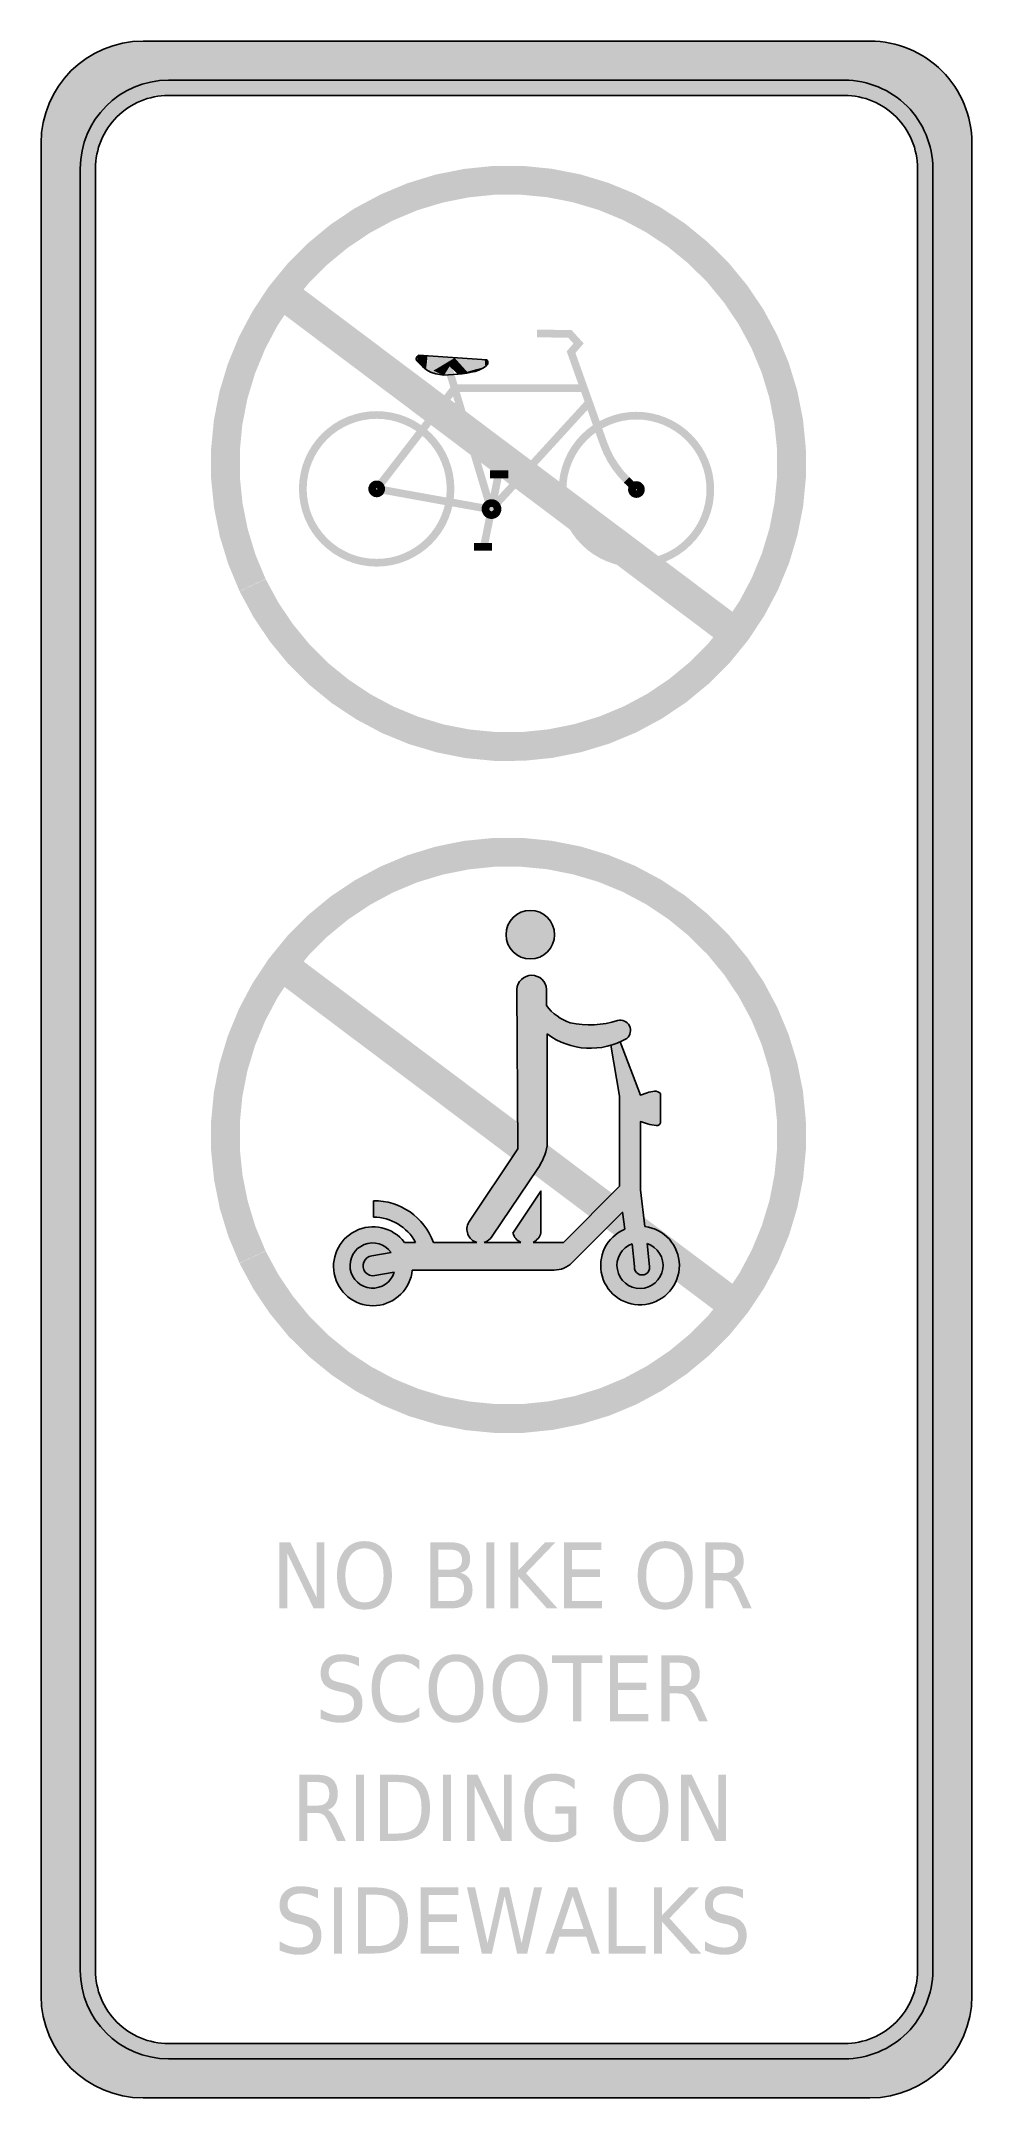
# Model space of a CAD drawing. Header units: inches. Extents: x -0.5 to 0.5, y -1.1 to 1.1.
import ezdxf

# ---------------------------------------------------------------- set-up
doc = ezdxf.new("R2010")
doc.units = ezdxf.units.IN
doc.header["$MEASUREMENT"] = 0

msp = doc.modelspace()

# ---------------------------------------------------------------- hatches: boundary and pattern name
h = msp.add_hatch(color=7)
edge = h.paths.add_edge_path()
edge.add_spline(control_points=[(-0.5, 0.9952), (-0.5, 1.0557), (-0.451, 1.1047), (-0.3905, 1.1047)], knot_values=[0, 0, 0, 0, 1, 1, 1, 1], degree=3, periodic=0)
edge.add_line((-0.3905, 1.1047), (0.3905, 1.1047))
edge.add_spline(control_points=[(0.3905, 1.1047), (0.4196, 1.1047), (0.4474, 1.0931), (0.4679, 1.0726), (0.4885, 1.0521), (0.5, 1.0242), (0.5, 0.9952)], knot_values=[0, 0, 0, 0, 1, 1, 1, 2, 2, 2, 2], degree=3, periodic=0)
edge.add_line((0.5, 0.9952), (0.5, -0.9952))
edge.add_spline(control_points=[(0.5, -0.9952), (0.5, -1.0557), (0.451, -1.1047), (0.3905, -1.1047)], knot_values=[0, 0, 0, 0, 1, 1, 1, 1], degree=3, periodic=0)
edge.add_line((0.3905, -1.1047), (-0.3905, -1.1047))
edge.add_spline(control_points=[(-0.3905, -1.1047), (-0.451, -1.1047), (-0.5, -1.0557), (-0.5, -0.9952)], knot_values=[0, 0, 0, 0, 1, 1, 1, 1], degree=3, periodic=0)
edge.add_line((-0.5, -0.9952), (-0.5, 0.9952))
edge = h.paths.add_edge_path(flags=0)
edge.add_spline(control_points=[(0.3632, 1.0463), (0.384, 1.0463), (0.4039, 1.038), (0.4186, 1.0233), (0.4334, 1.0086), (0.4416, 0.9887), (0.4416, 0.9679)], knot_values=[0, 0, 0, 0, 1, 1, 1, 2, 2, 2, 2], degree=3, periodic=0)
edge.add_line((0.4416, 0.9679), (0.4416, -0.9679))
edge.add_spline(control_points=[(0.4416, -0.9679), (0.4416, -0.9887), (0.4334, -1.0086), (0.4186, -1.0233), (0.4039, -1.038), (0.384, -1.0463), (0.3632, -1.0463)], knot_values=[0, 0, 0, 0, 1, 1, 1, 2, 2, 2, 2], degree=3, periodic=0)
edge.add_line((0.3632, -1.0463), (-0.3632, -1.0463))
edge.add_spline(control_points=[(-0.3632, -1.0463), (-0.384, -1.0463), (-0.4039, -1.038), (-0.4186, -1.0233), (-0.4334, -1.0086), (-0.4416, -0.9887), (-0.4416, -0.9679)], knot_values=[0, 0, 0, 0, 1, 1, 1, 2, 2, 2, 2], degree=3, periodic=0)
edge.add_line((-0.4416, -0.9679), (-0.4416, 0.9679))
edge.add_spline(control_points=[(-0.4416, 0.9679), (-0.4416, 0.9887), (-0.4334, 1.0086), (-0.4186, 1.0233), (-0.4039, 1.038), (-0.384, 1.0463), (-0.3632, 1.0463)], knot_values=[0, 0, 0, 0, 1, 1, 1, 2, 2, 2, 2], degree=3, periodic=0)
edge.add_line((-0.3632, 1.0463), (0.3632, 1.0463))
h = msp.add_hatch(color=7)
edge = h.paths.add_edge_path()
edge.add_spline(control_points=[(-0.3632, 1.0627), (-0.4156, 1.0627), (-0.458, 1.0202), (-0.458, 0.9679)], knot_values=[0, 0, 0, 0, 1, 1, 1, 1], degree=3, periodic=0)
edge.add_line((-0.458, 0.9679), (-0.458, -0.9679))
edge.add_spline(control_points=[(-0.458, -0.9679), (-0.458, -0.993), (-0.448, -1.0171), (-0.4303, -1.0349), (-0.4125, -1.0527), (-0.3883, -1.0627), (-0.3632, -1.0627)], knot_values=[0, 0, 0, 0, 1, 1, 1, 2, 2, 2, 2], degree=3, periodic=0)
edge.add_line((-0.3632, -1.0627), (0.3632, -1.0627))
edge.add_spline(control_points=[(0.3632, -1.0627), (0.4156, -1.0627), (0.458, -1.0202), (0.458, -0.9679)], knot_values=[0, 0, 0, 0, 1, 1, 1, 1], degree=3, periodic=0)
edge.add_line((0.458, -0.9679), (0.458, 0.9679))
edge.add_spline(control_points=[(0.458, 0.9679), (0.458, 1.0202), (0.4156, 1.0627), (0.3632, 1.0627)], knot_values=[0, 0, 0, 0, 1, 1, 1, 1], degree=3, periodic=0)
edge.add_line((0.3632, 1.0627), (-0.3632, 1.0627))
edge = h.paths.add_edge_path(flags=0)
edge.add_spline(control_points=[(-0.3632, 1.0463), (-0.4065, 1.0463), (-0.4416, 1.0112), (-0.4416, 0.9679)], knot_values=[0, 0, 0, 0, 1, 1, 1, 1], degree=3, periodic=0)
edge.add_line((-0.4416, 0.9679), (-0.4416, -0.9679))
edge.add_spline(control_points=[(-0.4416, -0.9679), (-0.4416, -1.0112), (-0.4065, -1.0463), (-0.3632, -1.0463)], knot_values=[0, 0, 0, 0, 1, 1, 1, 1], degree=3, periodic=0)
edge.add_line((-0.3632, -1.0463), (0.3632, -1.0463))
edge.add_spline(control_points=[(0.3632, -1.0463), (0.4065, -1.0463), (0.4416, -1.0112), (0.4416, -0.9679)], knot_values=[0, 0, 0, 0, 1, 1, 1, 1], degree=3, periodic=0)
edge.add_line((0.4416, -0.9679), (0.4416, 0.9679))
edge.add_spline(control_points=[(0.4416, 0.9679), (0.4416, 0.9887), (0.4334, 1.0086), (0.4186, 1.0233), (0.4039, 1.038), (0.384, 1.0463), (0.3632, 1.0463)], knot_values=[0, 0, 0, 0, 1, 1, 1, 2, 2, 2, 2], degree=3, periodic=0)
edge.add_line((0.3632, 1.0463), (-0.3632, 1.0463))
for points in [[(-0.2867, 0.5136), (-0.2718, 0.4859), (-0.2543, 0.4599), (-0.2344, 0.4356), (-0.2121, 0.4135), (-0.1878, 0.3936), (-0.1616, 0.3763), (-0.1339, 0.3615), (-0.1049, 0.3496), (-0.0748, 0.3406), (-0.044, 0.3345), (-0.0128, 0.3315), (0.0186, 0.3316), (0.0498, 0.3348), (0.0806, 0.341), (0.1106, 0.3501), (0.1396, 0.3622), (0.1672, 0.3771), (0.1933, 0.3946), (0.2175, 0.4146), (0.2397, 0.4368), (0.2595, 0.4611), (0.2769, 0.4873), (0.2916, 0.515), (0.3036, 0.544), (0.3126, 0.5741), (0.3187, 0.6049), (0.3217, 0.6361), (0.3216, 0.6675), (0.3185, 0.6987), (0.3123, 0.7295), (0.3031, 0.7595), (0.291, 0.7885), (0.2762, 0.8162), (0.2587, 0.8422), (0.2387, 0.8665), (0.2164, 0.8886), (0.1921, 0.9085), (0.166, 0.9258), (0.1383, 0.9406), (0.1093, 0.9525), (0.0792, 0.9616), (0.0484, 0.9676), (0.0172, 0.9707), (-0.0142, 0.9706), (-0.0455, 0.9674), (-0.0762, 0.9613), (-0.1063, 0.9521), (-0.1352, 0.94), (-0.1629, 0.9252), (-0.189, 0.9077), (-0.2132, 0.8877), (-0.2353, 0.8655), (-0.2552, 0.8412), (-0.2726, 0.815), (-0.2873, 0.7873), (-0.2993, 0.7583), (-0.3084, 0.7282), (-0.3144, 0.6974), (-0.3174, 0.6662), (-0.3174, 0.6348), (-0.3142, 0.6036), (-0.3081, 0.5728), (-0.2989, 0.5428), (-0.2868, 0.5138), (-0.2589, 0.5271), (-0.2698, 0.5533), (-0.278, 0.5804), (-0.2836, 0.6082), (-0.2865, 0.6364), (-0.2865, 0.6647), (-0.2838, 0.693), (-0.2783, 0.7208), (-0.2701, 0.7479), (-0.2593, 0.7741), (-0.246, 0.7992), (-0.2303, 0.8228), (-0.2124, 0.8447), (-0.1923, 0.8648), (-0.1705, 0.8828), (-0.1469, 0.8986), (-0.1219, 0.9121), (-0.0958, 0.923), (-0.0687, 0.9312), (-0.0409, 0.9368), (-0.0127, 0.9397), (0.0157, 0.9397), (0.0439, 0.937), (0.0717, 0.9315), (0.0989, 0.9234), (0.1251, 0.9126), (0.1501, 0.8993), (0.1737, 0.8836), (0.1957, 0.8656), (0.2158, 0.8456), (0.2338, 0.8237), (0.2496, 0.8002), (0.2631, 0.7752), (0.274, 0.749), (0.2823, 0.7219), (0.2878, 0.6941), (0.2907, 0.6659), (0.2908, 0.6376), (0.288, 0.6094), (0.2826, 0.5815), (0.2744, 0.5544), (0.2636, 0.5282), (0.2503, 0.5031), (0.2346, 0.4795), (0.2167, 0.4576), (0.1967, 0.4375), (0.1748, 0.4194), (0.1513, 0.4036), (0.1263, 0.3902), (0.1001, 0.3793), (0.073, 0.371), (0.0452, 0.3654), (0.017, 0.3625), (-0.0113, 0.3625), (-0.0396, 0.3652), (-0.0674, 0.3706), (-0.0945, 0.3788), (-0.1208, 0.3896), (-0.1458, 0.4029), (-0.1694, 0.4186), (-0.1914, 0.4365), (-0.2115, 0.4565), (-0.2295, 0.4784), (-0.2453, 0.5019), (-0.2588, 0.5269), (-0.2867, 0.5136)], [(-0.2515, 0.8203), (0.2352, 0.4545), (0.2558, 0.4819), (-0.231, 0.8477), (-0.2515, 0.8203)], [(0.1082, 0.6737), (0.0741, 0.7697), (0.0829, 0.78), (0.0699, 0.7943), (0.0329, 0.7948), (0.0328, 0.7865), (0.0663, 0.7861), (0.0719, 0.7799), (0.0647, 0.7714), (0.1004, 0.6709), (0.1082, 0.6737)], [(-0.0964, 0.7614), (-0.0968, 0.7635), (-0.0962, 0.7658), (-0.0941, 0.767), (-0.0964, 0.7614)], [(-0.0848, 0.7664), (-0.0863, 0.7519), (-0.0963, 0.7612), (-0.0951, 0.7641), (-0.0848, 0.7664)], [(-0.0941, 0.767), (-0.0962, 0.7658), (-0.0863, 0.7519), (-0.0848, 0.7664), (-0.0941, 0.767)], [(-0.0844, 0.7663), (-0.0558, 0.7644), (-0.0817, 0.7491), (-0.0859, 0.7518), (-0.0844, 0.7663)], [(-0.0859, 0.7518), (-0.0817, 0.7491), (-0.071, 0.7463), (-0.0525, 0.7468), (-0.0859, 0.7518)], [(-0.0666, 0.7464), (-0.0674, 0.7457), (-0.0786, 0.7507), (-0.0557, 0.7644), (-0.0666, 0.7464)], [(-0.0557, 0.7644), (-0.0786, 0.7507), (-0.063, 0.7571), (-0.0524, 0.7469), (-0.0557, 0.7644)], [(-0.0126, 0.6027), (-0.0588, 0.7564), (-0.0667, 0.754), (-0.0205, 0.6003), (-0.0126, 0.6027)], [(-0.0234, 0.7624), (-0.0228, 0.755), (-0.0524, 0.7468), (-0.0558, 0.7645), (-0.0234, 0.7624)], [(-0.0558, 0.7645), (-0.0524, 0.7468), (-0.042, 0.7481), (-0.0423, 0.7495), (-0.0558, 0.7645)], [(-0.0423, 0.7495), (-0.042, 0.7481), (-0.034, 0.7499), (-0.0342, 0.7518), (-0.0423, 0.7495)], [(-0.0342, 0.7518), (-0.034, 0.7499), (-0.0261, 0.753), (-0.0278, 0.7535), (-0.0342, 0.7518)], [(-0.0278, 0.7535), (-0.0261, 0.753), (-0.026, 0.753), (-0.0229, 0.755), (-0.0278, 0.7535)], [(-0.0232, 0.7624), (-0.0201, 0.7579), (-0.0228, 0.755), (-0.0234, 0.7624), (-0.0232, 0.7624)], [(-0.0209, 0.7623), (-0.02, 0.7606), (-0.0201, 0.7579), (-0.0232, 0.7624), (-0.0209, 0.7623)], [(-0.059, 0.7345), (-0.1427, 0.6263), (-0.1362, 0.6212), (-0.0525, 0.7294), (-0.059, 0.7345)], [(-0.0525, 0.7468), (-0.071, 0.7463), (-0.0674, 0.7457), (-0.0666, 0.7464), (-0.0525, 0.7468)], [(0.0831, 0.7361), (-0.0558, 0.7361), (-0.0558, 0.7278), (0.0831, 0.7278), (0.0831, 0.7361)], [(-0.056, 0.6237), (-0.0564, 0.6319), (-0.0576, 0.64), (-0.0596, 0.648), (-0.0623, 0.6557), (-0.0658, 0.6631), (-0.07, 0.6701), (-0.0749, 0.6767), (-0.0804, 0.6828), (-0.0865, 0.6883), (-0.0931, 0.6932), (-0.1001, 0.6974), (-0.1075, 0.7009), (-0.1152, 0.7036), (-0.1232, 0.7056), (-0.1313, 0.7068), (-0.1395, 0.7072), (-0.1476, 0.7068), (-0.1557, 0.7056), (-0.1637, 0.7036), (-0.1714, 0.7009), (-0.1788, 0.6974), (-0.1858, 0.6932), (-0.1924, 0.6883), (-0.1985, 0.6828), (-0.204, 0.6767), (-0.2089, 0.6701), (-0.2131, 0.6631), (-0.2166, 0.6557), (-0.2194, 0.648), (-0.2213, 0.64), (-0.2226, 0.6319), (-0.223, 0.6237), (-0.2147, 0.6237), (-0.2143, 0.6311), (-0.2132, 0.6384), (-0.2115, 0.6456), (-0.209, 0.6525), (-0.2058, 0.6592), (-0.202, 0.6655), (-0.1976, 0.6715), (-0.1927, 0.6769), (-0.1872, 0.6819), (-0.1813, 0.6863), (-0.1749, 0.6901), (-0.1683, 0.6932), (-0.1613, 0.6957), (-0.1541, 0.6975), (-0.1468, 0.6986), (-0.1395, 0.699), (-0.1321, 0.6986), (-0.1248, 0.6975), (-0.1176, 0.6957), (-0.1107, 0.6932), (-0.104, 0.6901), (-0.0977, 0.6863), (-0.0917, 0.6819), (-0.0863, 0.6769), (-0.0813, 0.6715), (-0.0769, 0.6655), (-0.0731, 0.6592), (-0.07, 0.6525), (-0.0675, 0.6456), (-0.0657, 0.6384), (-0.0646, 0.6311), (-0.0642, 0.6237), (-0.056, 0.6237)], [(-0.0135, 0.5987), (0.0917, 0.7137), (0.0856, 0.7193), (-0.0196, 0.6043), (-0.0135, 0.5987)], [(0.2231, 0.623), (0.2227, 0.6312), (0.2215, 0.6393), (0.2195, 0.6472), (0.2167, 0.6549), (0.2132, 0.6624), (0.209, 0.6694), (0.2041, 0.676), (0.1986, 0.682), (0.1926, 0.6875), (0.186, 0.6924), (0.179, 0.6966), (0.1716, 0.7001), (0.1638, 0.7029), (0.1559, 0.7049), (0.1478, 0.7061), (0.1396, 0.7065), (0.1314, 0.7061), (0.1233, 0.7049), (0.1154, 0.7029), (0.1077, 0.7001), (0.1002, 0.6966), (0.0932, 0.6924), (0.0866, 0.6875), (0.0806, 0.682), (0.0751, 0.676), (0.0702, 0.6694), (0.066, 0.6624), (0.0625, 0.6549), (0.0597, 0.6472), (0.0577, 0.6393), (0.0565, 0.6312), (0.0561, 0.623), (0.0644, 0.623), (0.0647, 0.6304), (0.0658, 0.6377), (0.0676, 0.6448), (0.0701, 0.6518), (0.0733, 0.6585), (0.077, 0.6648), (0.0814, 0.6707), (0.0864, 0.6762), (0.0919, 0.6812), (0.0978, 0.6855), (0.1041, 0.6893), (0.1108, 0.6925), (0.1178, 0.695), (0.1249, 0.6968), (0.1322, 0.6979), (0.1396, 0.6982), (0.147, 0.6979), (0.1543, 0.6968), (0.1614, 0.695), (0.1684, 0.6925), (0.1751, 0.6893), (0.1814, 0.6855), (0.1873, 0.6812), (0.1928, 0.6762), (0.1978, 0.6707), (0.2022, 0.6648), (0.206, 0.6585), (0.2091, 0.6518), (0.2116, 0.6448), (0.2134, 0.6377), (0.2145, 0.6304), (0.2148, 0.623), (0.2231, 0.623)], [(0.1004, 0.6709), (0.1041, 0.6619), (0.1085, 0.6533), (0.1137, 0.6452), (0.1196, 0.6375), (0.1262, 0.6304), (0.132, 0.6363), (0.1259, 0.6428), (0.1205, 0.6499), (0.1157, 0.6574), (0.1116, 0.6654), (0.1082, 0.6737), (0.1004, 0.6709)], [(0.0019, 0.6435), (-0.0179, 0.6435), (-0.0179, 0.6352), (0.0019, 0.6352), (0.0019, 0.6435)], [(-0.223, 0.6237), (-0.2226, 0.6155), (-0.2213, 0.6074), (-0.2194, 0.5995), (-0.2166, 0.5918), (-0.2131, 0.5844), (-0.2089, 0.5773), (-0.204, 0.5708), (-0.1985, 0.5647), (-0.1924, 0.5592), (-0.1858, 0.5543), (-0.1788, 0.5501), (-0.1714, 0.5466), (-0.1637, 0.5438), (-0.1557, 0.5418), (-0.1476, 0.5406), (-0.1395, 0.5402), (-0.1313, 0.5406), (-0.1232, 0.5418), (-0.1152, 0.5438), (-0.1075, 0.5466), (-0.1001, 0.5501), (-0.0931, 0.5543), (-0.0865, 0.5592), (-0.0804, 0.5647), (-0.0749, 0.5708), (-0.07, 0.5773), (-0.0658, 0.5844), (-0.0623, 0.5918), (-0.0596, 0.5995), (-0.0576, 0.6074), (-0.0564, 0.6155), (-0.056, 0.6237), (-0.0642, 0.6237), (-0.0646, 0.6164), (-0.0657, 0.6091), (-0.0675, 0.6019), (-0.07, 0.5949), (-0.0731, 0.5883), (-0.0769, 0.5819), (-0.0813, 0.576), (-0.0863, 0.5705), (-0.0917, 0.5656), (-0.0977, 0.5612), (-0.104, 0.5574), (-0.1107, 0.5542), (-0.1176, 0.5517), (-0.1248, 0.5499), (-0.1321, 0.5489), (-0.1395, 0.5485), (-0.1468, 0.5489), (-0.1541, 0.5499), (-0.1613, 0.5517), (-0.1683, 0.5542), (-0.1749, 0.5574), (-0.1813, 0.5612), (-0.1872, 0.5656), (-0.1927, 0.5705), (-0.1976, 0.576), (-0.202, 0.5819), (-0.2058, 0.5883), (-0.209, 0.5949), (-0.2115, 0.6019), (-0.2132, 0.6091), (-0.2143, 0.6164), (-0.2147, 0.6237), (-0.223, 0.6237)], [(-0.1305, 0.6237), (-0.1305, 0.6246), (-0.1307, 0.6255), (-0.1309, 0.6263), (-0.1312, 0.6272), (-0.1316, 0.628), (-0.132, 0.6287), (-0.1325, 0.6294), (-0.1331, 0.6301), (-0.1338, 0.6307), (-0.1345, 0.6312), (-0.1352, 0.6316), (-0.136, 0.632), (-0.1369, 0.6323), (-0.1377, 0.6325), (-0.1386, 0.6327), (-0.1395, 0.6327), (-0.1403, 0.6327), (-0.1412, 0.6325), (-0.1421, 0.6323), (-0.1429, 0.632), (-0.1437, 0.6316), (-0.1444, 0.6312), (-0.1452, 0.6307), (-0.1458, 0.6301), (-0.1464, 0.6294), (-0.1469, 0.6287), (-0.1474, 0.628), (-0.1477, 0.6272), (-0.148, 0.6263), (-0.1483, 0.6255), (-0.1484, 0.6246), (-0.1484, 0.6237), (-0.1402, 0.6237), (-0.1402, 0.6238), (-0.1402, 0.6239), (-0.1401, 0.6239), (-0.1401, 0.624), (-0.1401, 0.6241), (-0.1401, 0.6241), (-0.14, 0.6242), (-0.14, 0.6242), (-0.1399, 0.6243), (-0.1399, 0.6243), (-0.1398, 0.6244), (-0.1397, 0.6244), (-0.1397, 0.6244), (-0.1396, 0.6244), (-0.1395, 0.6244), (-0.1395, 0.6244), (-0.1394, 0.6244), (-0.1393, 0.6244), (-0.1393, 0.6244), (-0.1392, 0.6244), (-0.1391, 0.6244), (-0.1391, 0.6243), (-0.139, 0.6243), (-0.139, 0.6242), (-0.1389, 0.6242), (-0.1389, 0.6241), (-0.1388, 0.6241), (-0.1388, 0.624), (-0.1388, 0.6239), (-0.1388, 0.6239), (-0.1388, 0.6238), (-0.1388, 0.6237), (-0.1305, 0.6237)], [(-0.1484, 0.6237), (-0.1484, 0.6229), (-0.1483, 0.622), (-0.148, 0.6211), (-0.1477, 0.6203), (-0.1474, 0.6195), (-0.1469, 0.6187), (-0.1464, 0.618), (-0.1458, 0.6174), (-0.1452, 0.6168), (-0.1444, 0.6163), (-0.1437, 0.6158), (-0.1429, 0.6154), (-0.1421, 0.6151), (-0.1412, 0.6149), (-0.1403, 0.6148), (-0.1395, 0.6148), (-0.1386, 0.6148), (-0.1377, 0.6149), (-0.1369, 0.6151), (-0.136, 0.6154), (-0.1352, 0.6158), (-0.1345, 0.6163), (-0.1338, 0.6168), (-0.1331, 0.6174), (-0.1325, 0.618), (-0.132, 0.6187), (-0.1316, 0.6195), (-0.1312, 0.6203), (-0.1309, 0.6211), (-0.1307, 0.622), (-0.1305, 0.6229), (-0.1305, 0.6237), (-0.1388, 0.6237), (-0.1388, 0.6237), (-0.1388, 0.6236), (-0.1388, 0.6235), (-0.1388, 0.6235), (-0.1388, 0.6234), (-0.1389, 0.6233), (-0.1389, 0.6233), (-0.139, 0.6232), (-0.139, 0.6232), (-0.1391, 0.6231), (-0.1391, 0.6231), (-0.1392, 0.6231), (-0.1393, 0.6231), (-0.1393, 0.623), (-0.1394, 0.623), (-0.1395, 0.623), (-0.1395, 0.623), (-0.1396, 0.623), (-0.1397, 0.6231), (-0.1397, 0.6231), (-0.1398, 0.6231), (-0.1399, 0.6231), (-0.1399, 0.6232), (-0.14, 0.6232), (-0.14, 0.6233), (-0.1401, 0.6233), (-0.1401, 0.6234), (-0.1401, 0.6235), (-0.1401, 0.6235), (-0.1402, 0.6236), (-0.1402, 0.6237), (-0.1402, 0.6237), (-0.1484, 0.6237)], [(-0.1402, 0.6197), (-0.0173, 0.5975), (-0.0158, 0.6056), (-0.1387, 0.6278), (-0.1402, 0.6197)], [(-0.0126, 0.6402), (-0.0284, 0.5621), (-0.0203, 0.5605), (-0.0045, 0.6385), (-0.0126, 0.6402)], [(0.0561, 0.623), (0.0565, 0.6148), (0.0577, 0.6067), (0.0597, 0.5988), (0.0625, 0.591), (0.066, 0.5836), (0.0702, 0.5766), (0.0751, 0.57), (0.0806, 0.564), (0.0866, 0.5585), (0.0932, 0.5536), (0.1002, 0.5494), (0.1077, 0.5459), (0.1154, 0.5431), (0.1233, 0.5411), (0.1314, 0.5399), (0.1396, 0.5395), (0.1478, 0.5399), (0.1559, 0.5411), (0.1638, 0.5431), (0.1716, 0.5459), (0.179, 0.5494), (0.186, 0.5536), (0.1926, 0.5585), (0.1986, 0.564), (0.2041, 0.57), (0.209, 0.5766), (0.2132, 0.5836), (0.2167, 0.591), (0.2195, 0.5988), (0.2215, 0.6067), (0.2227, 0.6148), (0.2231, 0.623), (0.2148, 0.623), (0.2145, 0.6156), (0.2134, 0.6083), (0.2116, 0.6012), (0.2091, 0.5942), (0.206, 0.5875), (0.2022, 0.5812), (0.1978, 0.5753), (0.1928, 0.5698), (0.1873, 0.5648), (0.1814, 0.5604), (0.1751, 0.5566), (0.1684, 0.5535), (0.1614, 0.551), (0.1543, 0.5492), (0.147, 0.5481), (0.1396, 0.5478), (0.1322, 0.5481), (0.1249, 0.5492), (0.1178, 0.551), (0.1108, 0.5535), (0.1041, 0.5566), (0.0978, 0.5604), (0.0919, 0.5648), (0.0864, 0.5698), (0.0814, 0.5753), (0.077, 0.5812), (0.0733, 0.5875), (0.0701, 0.5942), (0.0676, 0.6012), (0.0658, 0.6083), (0.0647, 0.6156), (0.0644, 0.623), (0.0561, 0.623)], [(0.1425, 0.6259), (0.132, 0.6363), (0.1262, 0.6304), (0.1367, 0.6201), (0.1425, 0.6259)], [(0.1486, 0.623), (0.1485, 0.6239), (0.1484, 0.6247), (0.1482, 0.6256), (0.1479, 0.6264), (0.1475, 0.6272), (0.1471, 0.628), (0.1465, 0.6287), (0.1459, 0.6293), (0.1453, 0.6299), (0.1446, 0.6305), (0.1438, 0.6309), (0.143, 0.6313), (0.1422, 0.6316), (0.1414, 0.6318), (0.1405, 0.6319), (0.1396, 0.632), (0.1387, 0.6319), (0.1379, 0.6318), (0.137, 0.6316), (0.1362, 0.6313), (0.1354, 0.6309), (0.1346, 0.6305), (0.1339, 0.6299), (0.1333, 0.6293), (0.1327, 0.6287), (0.1321, 0.628), (0.1317, 0.6272), (0.1313, 0.6264), (0.131, 0.6256), (0.1308, 0.6247), (0.1307, 0.6239), (0.1306, 0.623), (0.1389, 0.623), (0.1389, 0.6231), (0.1389, 0.6231), (0.1389, 0.6232), (0.1389, 0.6233), (0.139, 0.6233), (0.139, 0.6234), (0.1391, 0.6234), (0.1391, 0.6235), (0.1392, 0.6235), (0.1392, 0.6236), (0.1393, 0.6236), (0.1393, 0.6237), (0.1394, 0.6237), (0.1395, 0.6237), (0.1395, 0.6237), (0.1396, 0.6237), (0.1397, 0.6237), (0.1397, 0.6237), (0.1398, 0.6237), (0.1399, 0.6237), (0.1399, 0.6236), (0.14, 0.6236), (0.1401, 0.6235), (0.1401, 0.6235), (0.1402, 0.6234), (0.1402, 0.6234), (0.1402, 0.6233), (0.1403, 0.6233), (0.1403, 0.6232), (0.1403, 0.6231), (0.1403, 0.6231), (0.1403, 0.623), (0.1486, 0.623)], [(0.1306, 0.623), (0.1307, 0.6221), (0.1308, 0.6212), (0.131, 0.6204), (0.1313, 0.6196), (0.1317, 0.6188), (0.1321, 0.618), (0.1327, 0.6173), (0.1333, 0.6167), (0.1339, 0.6161), (0.1346, 0.6155), (0.1354, 0.6151), (0.1362, 0.6147), (0.137, 0.6144), (0.1379, 0.6142), (0.1387, 0.6141), (0.1396, 0.614), (0.1405, 0.6141), (0.1414, 0.6142), (0.1422, 0.6144), (0.143, 0.6147), (0.1438, 0.6151), (0.1446, 0.6155), (0.1453, 0.6161), (0.1459, 0.6167), (0.1465, 0.6173), (0.1471, 0.618), (0.1475, 0.6188), (0.1479, 0.6196), (0.1482, 0.6204), (0.1484, 0.6212), (0.1485, 0.6221), (0.1486, 0.623), (0.1403, 0.623), (0.1403, 0.6229), (0.1403, 0.6229), (0.1403, 0.6228), (0.1403, 0.6227), (0.1402, 0.6227), (0.1402, 0.6226), (0.1402, 0.6225), (0.1401, 0.6225), (0.1401, 0.6224), (0.14, 0.6224), (0.1399, 0.6224), (0.1399, 0.6223), (0.1398, 0.6223), (0.1397, 0.6223), (0.1397, 0.6223), (0.1396, 0.6223), (0.1395, 0.6223), (0.1395, 0.6223), (0.1394, 0.6223), (0.1393, 0.6223), (0.1393, 0.6224), (0.1392, 0.6224), (0.1392, 0.6224), (0.1391, 0.6225), (0.1391, 0.6225), (0.139, 0.6226), (0.139, 0.6227), (0.1389, 0.6227), (0.1389, 0.6228), (0.1389, 0.6229), (0.1389, 0.6229), (0.1389, 0.623), (0.1306, 0.623)], [(-0.0055, 0.602), (-0.0056, 0.6031), (-0.0057, 0.6041), (-0.006, 0.6051), (-0.0063, 0.6061), (-0.0068, 0.607), (-0.0073, 0.6079), (-0.0079, 0.6087), (-0.0086, 0.6095), (-0.0094, 0.6102), (-0.0102, 0.6108), (-0.0111, 0.6114), (-0.012, 0.6118), (-0.013, 0.6121), (-0.014, 0.6124), (-0.0151, 0.6126), (-0.0161, 0.6126), (-0.0171, 0.6126), (-0.0182, 0.6124), (-0.0192, 0.6121), (-0.0201, 0.6118), (-0.0211, 0.6114), (-0.022, 0.6108), (-0.0228, 0.6102), (-0.0236, 0.6095), (-0.0243, 0.6087), (-0.0249, 0.6079), (-0.0254, 0.607), (-0.0259, 0.6061), (-0.0262, 0.6051), (-0.0265, 0.6041), (-0.0266, 0.6031), (-0.0267, 0.602), (-0.0184, 0.602), (-0.0184, 0.6023), (-0.0184, 0.6025), (-0.0183, 0.6027), (-0.0182, 0.6029), (-0.0181, 0.6031), (-0.018, 0.6033), (-0.0179, 0.6035), (-0.0177, 0.6037), (-0.0176, 0.6038), (-0.0174, 0.604), (-0.0172, 0.6041), (-0.017, 0.6042), (-0.0168, 0.6042), (-0.0166, 0.6043), (-0.0163, 0.6043), (-0.0161, 0.6043), (-0.0159, 0.6043), (-0.0156, 0.6043), (-0.0154, 0.6042), (-0.0152, 0.6042), (-0.015, 0.6041), (-0.0148, 0.604), (-0.0146, 0.6038), (-0.0145, 0.6037), (-0.0143, 0.6035), (-0.0142, 0.6033), (-0.0141, 0.6031), (-0.014, 0.6029), (-0.0139, 0.6027), (-0.0138, 0.6025), (-0.0138, 0.6023), (-0.0138, 0.602), (-0.0055, 0.602)], [(-0.0267, 0.602), (-0.0266, 0.601), (-0.0265, 0.6), (-0.0262, 0.599), (-0.0259, 0.598), (-0.0254, 0.597), (-0.0249, 0.5961), (-0.0243, 0.5953), (-0.0236, 0.5945), (-0.0228, 0.5938), (-0.022, 0.5932), (-0.0211, 0.5927), (-0.0201, 0.5922), (-0.0192, 0.5919), (-0.0182, 0.5916), (-0.0171, 0.5915), (-0.0161, 0.5914), (-0.0151, 0.5915), (-0.014, 0.5916), (-0.013, 0.5919), (-0.012, 0.5922), (-0.0111, 0.5927), (-0.0102, 0.5932), (-0.0094, 0.5938), (-0.0086, 0.5945), (-0.0079, 0.5953), (-0.0073, 0.5961), (-0.0068, 0.597), (-0.0063, 0.598), (-0.006, 0.599), (-0.0057, 0.6), (-0.0056, 0.601), (-0.0055, 0.602), (-0.0138, 0.602), (-0.0138, 0.6018), (-0.0138, 0.6016), (-0.0139, 0.6013), (-0.014, 0.6011), (-0.0141, 0.6009), (-0.0142, 0.6007), (-0.0143, 0.6005), (-0.0145, 0.6004), (-0.0146, 0.6002), (-0.0148, 0.6001), (-0.015, 0.6), (-0.0152, 0.5999), (-0.0154, 0.5998), (-0.0156, 0.5997), (-0.0159, 0.5997), (-0.0161, 0.5997), (-0.0163, 0.5997), (-0.0166, 0.5997), (-0.0168, 0.5998), (-0.017, 0.5999), (-0.0172, 0.6), (-0.0174, 0.6001), (-0.0176, 0.6002), (-0.0177, 0.6004), (-0.0179, 0.6005), (-0.018, 0.6007), (-0.0181, 0.6009), (-0.0182, 0.6011), (-0.0183, 0.6013), (-0.0184, 0.6016), (-0.0184, 0.6018), (-0.0184, 0.602), (-0.0267, 0.602)], [(-0.0157, 0.5654), (-0.035, 0.5654), (-0.035, 0.5572), (-0.0157, 0.5572), (-0.0157, 0.5654)], [(-0.2867, -0.2083), (-0.2718, -0.236), (-0.2543, -0.262), (-0.2344, -0.2863), (-0.2121, -0.3084), (-0.1878, -0.3282), (-0.1616, -0.3456), (-0.1339, -0.3603), (-0.1049, -0.3723), (-0.0748, -0.3813), (-0.044, -0.3874), (-0.0128, -0.3904), (0.0186, -0.3903), (0.0498, -0.3871), (0.0806, -0.3809), (0.1106, -0.3718), (0.1396, -0.3597), (0.1672, -0.3448), (0.1933, -0.3273), (0.2175, -0.3073), (0.2397, -0.2851), (0.2595, -0.2608), (0.2769, -0.2346), (0.2916, -0.2069), (0.3036, -0.1779), (0.3126, -0.1478), (0.3187, -0.117), (0.3217, -0.0858), (0.3216, -0.0544), (0.3185, -0.0231), (0.3123, 0.0076), (0.3031, 0.0376), (0.291, 0.0666), (0.2762, 0.0943), (0.2587, 0.1203), (0.2387, 0.1446), (0.2164, 0.1667), (0.1921, 0.1866), (0.166, 0.2039), (0.1383, 0.2187), (0.1093, 0.2306), (0.0792, 0.2397), (0.0484, 0.2457), (0.0172, 0.2488), (-0.0142, 0.2487), (-0.0455, 0.2456), (-0.0762, 0.2394), (-0.1063, 0.2302), (-0.1352, 0.2181), (-0.1629, 0.2033), (-0.189, 0.1858), (-0.2132, 0.1658), (-0.2353, 0.1436), (-0.2552, 0.1193), (-0.2726, 0.0931), (-0.2873, 0.0654), (-0.2993, 0.0364), (-0.3084, 0.0063), (-0.3144, -0.0245), (-0.3174, -0.0557), (-0.3174, -0.0871), (-0.3142, -0.1183), (-0.3081, -0.1491), (-0.2989, -0.1791), (-0.2868, -0.2081), (-0.2589, -0.1948), (-0.2698, -0.1686), (-0.278, -0.1415), (-0.2836, -0.1137), (-0.2865, -0.0855), (-0.2865, -0.0572), (-0.2838, -0.0289), (-0.2783, -0.0011), (-0.2701, 0.026), (-0.2593, 0.0522), (-0.246, 0.0773), (-0.2303, 0.1009), (-0.2124, 0.1228), (-0.1923, 0.1429), (-0.1705, 0.1609), (-0.1469, 0.1767), (-0.1219, 0.1902), (-0.0958, 0.2011), (-0.0687, 0.2093), (-0.0409, 0.2149), (-0.0127, 0.2178), (0.0157, 0.2178), (0.0439, 0.2151), (0.0717, 0.2096), (0.0989, 0.2015), (0.1251, 0.1907), (0.1501, 0.1774), (0.1737, 0.1617), (0.1957, 0.1437), (0.2158, 0.1237), (0.2338, 0.1018), (0.2496, 0.0783), (0.2631, 0.0533), (0.274, 0.0271), (0.2823, 0), (0.2878, -0.0278), (0.2907, -0.056), (0.2908, -0.0843), (0.288, -0.1125), (0.2826, -0.1404), (0.2744, -0.1675), (0.2636, -0.1937), (0.2503, -0.2188), (0.2346, -0.2424), (0.2167, -0.2643), (0.1967, -0.2844), (0.1748, -0.3025), (0.1513, -0.3183), (0.1263, -0.3317), (0.1001, -0.3426), (0.073, -0.3509), (0.0452, -0.3565), (0.017, -0.3594), (-0.0113, -0.3594), (-0.0396, -0.3567), (-0.0674, -0.3513), (-0.0945, -0.3431), (-0.1208, -0.3323), (-0.1458, -0.319), (-0.1694, -0.3033), (-0.1914, -0.2854), (-0.2115, -0.2654), (-0.2295, -0.2435), (-0.2453, -0.22), (-0.2588, -0.195), (-0.2867, -0.2083)], [(-0.2515, 0.0984), (0.2352, -0.2674), (0.2558, -0.24), (-0.231, 0.1258), (-0.2515, 0.0984)], [(-0.244, -0.5079), (-0.2323, -0.5079), (-0.204, -0.5672), (-0.204, -0.5079), (-0.1956, -0.5079), (-0.1956, -0.5788), (-0.2073, -0.5788), (-0.2356, -0.5195), (-0.2356, -0.5788), (-0.244, -0.5788), (-0.244, -0.5079)], [(-0.0217, -0.5079), (-0.013, -0.5079), (-0.013, -0.5788), (-0.0217, -0.5788), (-0.0217, -0.5079)], [(0.0041, -0.5079), (0.0128, -0.5079), (0.0128, -0.5379), (0.0414, -0.5079), (0.0526, -0.5079), (0.0209, -0.541), (0.0548, -0.5788), (0.0434, -0.5788), (0.0128, -0.5447), (0.0128, -0.5788), (0.0041, -0.5788), (0.0041, -0.5079)], [(0.0616, -0.5079), (0.1019, -0.5079), (0.1019, -0.516), (0.0702, -0.516), (0.0702, -0.537), (0.1006, -0.537), (0.1006, -0.5451), (0.0702, -0.5451), (0.0702, -0.5708), (0.1027, -0.5708), (0.1027, -0.5788), (0.0616, -0.5788), (0.0616, -0.5079)], [(0.0489, -0.6294), (0.1029, -0.6294), (0.1029, -0.6374), (0.0803, -0.6374), (0.0803, -0.7003), (0.0716, -0.7003), (0.0716, -0.6374), (0.0489, -0.6374), (0.0489, -0.6294)], [(0.1112, -0.6294), (0.1516, -0.6294), (0.1516, -0.6374), (0.1199, -0.6374), (0.1199, -0.6585), (0.1503, -0.6585), (0.1503, -0.6665), (0.1199, -0.6665), (0.1199, -0.6922), (0.1524, -0.6922), (0.1524, -0.7003), (0.1112, -0.7003), (0.1112, -0.6294)], [(-0.1617, -0.7576), (-0.153, -0.7576), (-0.153, -0.8286), (-0.1617, -0.8286), (-0.1617, -0.7576)], [(-0.0684, -0.7576), (-0.0598, -0.7576), (-0.0598, -0.8286), (-0.0684, -0.8286), (-0.0684, -0.7576)], [(-0.0426, -0.7576), (-0.031, -0.7576), (-0.0026, -0.817), (-0.0026, -0.7576), (0.0057, -0.7576), (0.0057, -0.8286), (-0.0059, -0.8286), (-0.0342, -0.7692), (-0.0342, -0.8286), (-0.0426, -0.8286), (-0.0426, -0.7576)], [(0.1875, -0.7576), (0.1991, -0.7576), (0.2275, -0.817), (0.2275, -0.7576), (0.2358, -0.7576), (0.2358, -0.8286), (0.2242, -0.8286), (0.1959, -0.7692), (0.1959, -0.8286), (0.1875, -0.8286), (0.1875, -0.7576)], [(-0.1854, -0.8786), (-0.1767, -0.8786), (-0.1767, -0.9496), (-0.1854, -0.9496), (-0.1854, -0.8786)], [(-0.0921, -0.8786), (-0.0518, -0.8786), (-0.0518, -0.8867), (-0.0835, -0.8867), (-0.0835, -0.9077), (-0.0531, -0.9077), (-0.0531, -0.9158), (-0.0835, -0.9158), (-0.0835, -0.9415), (-0.051, -0.9415), (-0.051, -0.9496), (-0.0921, -0.9496), (-0.0921, -0.8786)], [(-0.0425, -0.8786), (-0.0338, -0.8786), (-0.0204, -0.9386), (-0.007, -0.8786), (0.0027, -0.8786), (0.0162, -0.9386), (0.0296, -0.8786), (0.0383, -0.8786), (0.0223, -0.9496), (0.0114, -0.9496), (-0.002, -0.888), (-0.0157, -0.9496), (-0.0265, -0.9496), (-0.0425, -0.8786)], [(0.1097, -0.8786), (0.1183, -0.8786), (0.1183, -0.9415), (0.1494, -0.9415), (0.1494, -0.9496), (0.1097, -0.9496), (0.1097, -0.8786)], [(0.1584, -0.8786), (0.1671, -0.8786), (0.1671, -0.9086), (0.1958, -0.8786), (0.2069, -0.8786), (0.1752, -0.9117), (0.2091, -0.9496), (0.1978, -0.9496), (0.1671, -0.9154), (0.1671, -0.9496), (0.1584, -0.9496), (0.1584, -0.8786)]]:
    msp.add_hatch(color=7).paths.add_polyline_path(points)
h = msp.add_hatch(color=7)
edge = h.paths.add_edge_path()
edge.add_spline(control_points=[(0.0516, 0.1448), (0.0516, 0.1593), (0.04, 0.1709), (0.0256, 0.1709), (0.0111, 0.1709), (-0.0005, 0.1593), (-0.0005, 0.1448), (-0.0005, 0.1304), (0.0111, 0.1188), (0.0256, 0.1188), (0.04, 0.1188), (0.0516, 0.1304), (0.0516, 0.1448)], knot_values=[0, 0, 0, 0, 1, 1, 1, 2, 2, 2, 3, 3, 3, 4, 4, 4, 4], degree=3, periodic=0)
h = msp.add_hatch(color=7)
edge = h.paths.add_edge_path()
edge.add_spline(control_points=[(0.0512, -0.2155), (0.0583, -0.2155), (0.0652, -0.2127), (0.0702, -0.2077)], knot_values=[0, 0, 0, 0, 1, 1, 1, 1], degree=3, periodic=0)
edge.add_line((0.0702, -0.2077), (0.1247, -0.1533))
edge.add_line((0.1247, -0.1533), (0.1271, -0.1716))
edge.add_spline(control_points=[(0.1271, -0.1716), (0.1075, -0.1798), (0.0971, -0.2012), (0.1027, -0.2217), (0.1083, -0.2422), (0.1282, -0.2553), (0.1492, -0.2524), (0.1702, -0.2495), (0.1858, -0.2314), (0.1857, -0.2102), (0.1855, -0.189), (0.1697, -0.1712), (0.1486, -0.1686)], knot_values=[0, 0, 0, 0, 1, 1, 1, 2, 2, 2, 3, 3, 3, 4, 4, 4, 4], degree=3, periodic=0)
edge.add_line((0.1486, -0.1686), (0.1438, -0.1291))
edge.add_line((0.1438, -0.1291), (0.1438, -0.056))
edge.add_line((0.1438, -0.056), (0.1516, -0.0584))
edge.add_spline(control_points=[(0.1516, -0.0584), (0.1548, -0.0592), (0.1581, -0.0598), (0.1614, -0.0602)], knot_values=[0, 0, 0, 0, 1, 1, 1, 1], degree=3, periodic=0)
edge.add_spline(control_points=[(0.1614, -0.0602), (0.1624, -0.0603), (0.1635, -0.0599), (0.1643, -0.0591), (0.1651, -0.0584), (0.1655, -0.0573), (0.1655, -0.0562)], knot_values=[0, 0, 0, 0, 1, 1, 1, 2, 2, 2, 2], degree=3, periodic=0)
edge.add_line((0.1655, -0.0562), (0.1655, -0.0259))
edge.add_spline(control_points=[(0.1655, -0.0259), (0.1639, -0.0241), (0.1615, -0.0232), (0.1591, -0.0234), (0.1564, -0.0237), (0.1537, -0.0242), (0.1511, -0.0251)], knot_values=[0, 0, 0, 0, 1, 1, 1, 2, 2, 2, 2], degree=3, periodic=0)
edge.add_line((0.1511, -0.0251), (0.1438, -0.0275))
edge.add_line((0.1438, -0.0275), (0.1223, 0.0298))
edge.add_spline(control_points=[(0.1223, 0.0298), (0.1191, 0.0283), (0.1157, 0.0271), (0.1122, 0.026)], knot_values=[0, 0, 0, 0, 1, 1, 1, 1], degree=3, periodic=0)
edge.add_line((0.1122, 0.026), (0.1215, -0.0286))
edge.add_line((0.1215, -0.0286), (0.1215, -0.1255))
edge.add_line((0.1215, -0.1255), (0.0612, -0.1857))
edge.add_line((0.0612, -0.1857), (0.0285, -0.1857))
edge.add_spline(control_points=[(0.0285, -0.1857), (0.0327, -0.1837), (0.0359, -0.18), (0.037, -0.1754)], knot_values=[0, 0, 0, 0, 1, 1, 1, 1], degree=3, periodic=0)
edge.add_line((0.037, -0.1754), (0.037, -0.1306))
edge.add_line((0.037, -0.1306), (0.0069, -0.1758))
edge.add_spline(control_points=[(0.0069, -0.1758), (0.0082, -0.1802), (0.0112, -0.1838), (0.0153, -0.1857)], knot_values=[0, 0, 0, 0, 1, 1, 1, 1], degree=3, periodic=0)
edge.add_line((0.0153, -0.1857), (-0.0241, -0.1857))
edge.add_spline(control_points=[(-0.0241, -0.1857), (-0.0205, -0.1847), (-0.0174, -0.1824), (-0.0155, -0.1792)], knot_values=[0, 0, 0, 0, 1, 1, 1, 1], degree=3, periodic=0)
edge.add_line((-0.0155, -0.1792), (0.0336, -0.1065))
edge.add_spline(control_points=[(0.0336, -0.1065), (0.0386, -0.0991), (0.042, -0.0908), (0.0438, -0.0821)], knot_values=[0, 0, 0, 0, 1, 1, 1, 1], degree=3, periodic=0)
edge.add_line((0.0438, -0.0821), (0.0438, 0.0382))
edge.add_spline(control_points=[(0.0438, 0.0382), (0.0687, 0.0196), (0.1024, 0.0177), (0.1292, 0.0334)], knot_values=[0, 0, 0, 0, 1, 1, 1, 1], degree=3, periodic=0)
edge.add_spline(control_points=[(0.1292, 0.0334), (0.1332, 0.0367), (0.1344, 0.0423), (0.1321, 0.0469), (0.1297, 0.0516), (0.1245, 0.0539), (0.1194, 0.0526)], knot_values=[0, 0, 0, 0, 1, 1, 1, 2, 2, 2, 2], degree=3, periodic=0)
edge.add_spline(control_points=[(0.1194, 0.0526), (0.103, 0.0473), (0.0854, 0.0465), (0.0685, 0.0503)], knot_values=[0, 0, 0, 0, 1, 1, 1, 1], degree=3, periodic=0)
edge.add_spline(control_points=[(0.0685, 0.0503), (0.0583, 0.0536), (0.0493, 0.06), (0.0429, 0.0687)], knot_values=[0, 0, 0, 0, 1, 1, 1, 1], degree=3, periodic=0)
edge.add_line((0.0429, 0.0687), (0.0429, 0.0861))
edge.add_spline(control_points=[(0.0429, 0.0861), (0.0425, 0.0948), (0.0353, 0.1015), (0.0267, 0.1012), (0.018, 0.101), (0.0111, 0.0939), (0.0112, 0.0853)], knot_values=[0, 0, 0, 0, 1, 1, 1, 2, 2, 2, 2], degree=3, periodic=0)
edge.add_line((0.0112, 0.0853), (0.0122, -0.0853))
edge.add_line((0.0122, -0.0853), (-0.0404, -0.164))
edge.add_spline(control_points=[(-0.0404, -0.164), (-0.0428, -0.168), (-0.0432, -0.1728), (-0.0415, -0.177), (-0.0398, -0.1813), (-0.0363, -0.1845), (-0.0318, -0.1857)], knot_values=[0, 0, 0, 0, 1, 1, 1, 2, 2, 2, 2], degree=3, periodic=0)
edge.add_line((-0.0318, -0.1857), (-0.0786, -0.1857))
edge.add_spline(control_points=[(-0.0786, -0.1857), (-0.0884, -0.1586), (-0.1142, -0.1407), (-0.143, -0.1409)], knot_values=[0, 0, 0, 0, 1, 1, 1, 1], degree=3, periodic=0)
edge.add_line((-0.143, -0.1409), (-0.143, -0.1586))
edge.add_spline(control_points=[(-0.143, -0.1586), (-0.1241, -0.1587), (-0.1067, -0.1691), (-0.0976, -0.1857)], knot_values=[0, 0, 0, 0, 1, 1, 1, 1], degree=3, periodic=0)
edge.add_line((-0.0976, -0.1857), (-0.1097, -0.1857))
edge.add_spline(control_points=[(-0.1097, -0.1857), (-0.122, -0.1695), (-0.1442, -0.1643), (-0.1624, -0.1735), (-0.1806, -0.1826), (-0.1898, -0.2034), (-0.1842, -0.223), (-0.1787, -0.2426), (-0.16, -0.2554), (-0.1397, -0.2536), (-0.1194, -0.2518), (-0.1032, -0.2358), (-0.1012, -0.2155)], knot_values=[0, 0, 0, 0, 1, 1, 1, 2, 2, 2, 3, 3, 3, 4, 4, 4, 4], degree=3, periodic=0)
edge.add_line((-0.1012, -0.2155), (0.0512, -0.2155))
edge = h.paths.add_edge_path(flags=0)
edge.add_spline(control_points=[(-0.1206, -0.2177), (-0.1239, -0.2285), (-0.1342, -0.2356), (-0.1455, -0.2348), (-0.1568, -0.234), (-0.166, -0.2256), (-0.1678, -0.2144), (-0.1696, -0.2032), (-0.1634, -0.1923), (-0.1529, -0.1881), (-0.1424, -0.1839), (-0.1304, -0.1874), (-0.124, -0.1967)], knot_values=[0, 0, 0, 0, 1, 1, 1, 2, 2, 2, 3, 3, 3, 4, 4, 4, 4], degree=3, periodic=0)
edge.add_line((-0.124, -0.1967), (-0.1458, -0.2004))
edge.add_spline(control_points=[(-0.1458, -0.2004), (-0.1515, -0.2017), (-0.1551, -0.2073), (-0.154, -0.213), (-0.1528, -0.2187), (-0.1473, -0.2224), (-0.1416, -0.2214)], knot_values=[0, 0, 0, 0, 1, 1, 1, 2, 2, 2, 2], degree=3, periodic=0)
edge.add_line((-0.1416, -0.2214), (-0.1206, -0.2177))
h = msp.add_hatch(color=7)
edge = h.paths.add_edge_path()
edge.add_line((-0.1447, -0.2002), (-0.124, -0.1967))
edge.add_spline(control_points=[(-0.124, -0.1967), (-0.1304, -0.1874), (-0.1424, -0.1839), (-0.1529, -0.1881), (-0.1634, -0.1923), (-0.1696, -0.2032), (-0.1678, -0.2144), (-0.166, -0.2256), (-0.1568, -0.234), (-0.1455, -0.2348), (-0.1342, -0.2356), (-0.1239, -0.2285), (-0.1206, -0.2177)], knot_values=[0, 0, 0, 0, 1, 1, 1, 2, 2, 2, 3, 3, 3, 4, 4, 4, 4], degree=3, periodic=0)
edge.add_line((-0.1206, -0.2177), (-0.1416, -0.2214))
edge.add_spline(control_points=[(-0.1416, -0.2214), (-0.1455, -0.2221), (-0.1494, -0.2206), (-0.1518, -0.2176), (-0.1543, -0.2146), (-0.1549, -0.2104), (-0.1534, -0.2068), (-0.1519, -0.2032), (-0.1486, -0.2007), (-0.1447, -0.2002)], knot_values=[0, 0, 0, 0, 1, 1, 1, 2, 2, 2, 3, 3, 3, 3], degree=3, periodic=0)
h = msp.add_hatch(color=7)
edge = h.paths.add_edge_path()
edge.add_spline(control_points=[(-0.1526, -0.5066), (-0.1436, -0.5066), (-0.1364, -0.5099), (-0.1311, -0.5166), (-0.1257, -0.5233), (-0.1231, -0.5322), (-0.1231, -0.5434), (-0.1231, -0.5546), (-0.1257, -0.5635), (-0.1311, -0.5702), (-0.1364, -0.5769), (-0.1436, -0.5802), (-0.1526, -0.5802), (-0.1615, -0.5802), (-0.1687, -0.5769), (-0.1741, -0.5702), (-0.1794, -0.5636), (-0.1821, -0.5547), (-0.1821, -0.5434), (-0.1821, -0.5322), (-0.1794, -0.5233), (-0.1741, -0.5166), (-0.1687, -0.5099), (-0.1615, -0.5066), (-0.1526, -0.5066)], knot_values=[0, 0, 0, 0, 1, 1, 1, 2, 2, 2, 3, 3, 3, 4, 4, 4, 5, 5, 5, 6, 6, 6, 7, 7, 7, 8, 8, 8, 8], degree=3, periodic=0)
edge = h.paths.add_edge_path(flags=0)
edge.add_spline(control_points=[(-0.1526, -0.5144), (-0.1588, -0.5144), (-0.1638, -0.517), (-0.1675, -0.5222), (-0.1712, -0.5274), (-0.1731, -0.5345), (-0.1731, -0.5434), (-0.1731, -0.5524), (-0.1712, -0.5594), (-0.1675, -0.5646), (-0.1638, -0.5698), (-0.1588, -0.5724), (-0.1526, -0.5724), (-0.1463, -0.5724), (-0.1413, -0.5698), (-0.1376, -0.5646), (-0.134, -0.5594), (-0.1321, -0.5524), (-0.1321, -0.5434), (-0.1321, -0.5345), (-0.134, -0.5274), (-0.1376, -0.5222), (-0.1413, -0.517), (-0.1463, -0.5144), (-0.1526, -0.5144)], knot_values=[0, 0, 0, 0, 1, 1, 1, 2, 2, 2, 3, 3, 3, 4, 4, 4, 5, 5, 5, 6, 6, 6, 7, 7, 7, 8, 8, 8, 8], degree=3, periodic=0)
h = msp.add_hatch(color=7)
edge = h.paths.add_edge_path()
edge.add_line((-0.0817, -0.5079), (-0.0597, -0.5079))
edge.add_spline(control_points=[(-0.0597, -0.5079), (-0.0531, -0.5079), (-0.048, -0.5094), (-0.0445, -0.5124), (-0.0409, -0.5155), (-0.0391, -0.5198), (-0.0391, -0.5254), (-0.0391, -0.5298), (-0.04, -0.5332), (-0.0418, -0.5358), (-0.0437, -0.5383), (-0.0464, -0.5399), (-0.0499, -0.5406)], knot_values=[0, 0, 0, 0, 1, 1, 1, 2, 2, 2, 3, 3, 3, 4, 4, 4, 4], degree=3, periodic=0)
edge.add_spline(control_points=[(-0.0499, -0.5406), (-0.0456, -0.5416), (-0.0423, -0.5437), (-0.04, -0.5469), (-0.0376, -0.5501), (-0.0365, -0.5542), (-0.0365, -0.559), (-0.0365, -0.5653), (-0.0384, -0.5702), (-0.0423, -0.5737), (-0.0462, -0.5771), (-0.0517, -0.5788), (-0.0588, -0.5788)], knot_values=[0, 0, 0, 0, 1, 1, 1, 2, 2, 2, 3, 3, 3, 4, 4, 4, 4], degree=3, periodic=0)
edge.add_line((-0.0588, -0.5788), (-0.0817, -0.5788))
edge.add_line((-0.0817, -0.5788), (-0.0817, -0.5079))
edge = h.paths.add_edge_path(flags=0)
edge.add_line((-0.0731, -0.545), (-0.0731, -0.571))
edge.add_line((-0.0731, -0.571), (-0.0593, -0.571))
edge.add_spline(control_points=[(-0.0593, -0.571), (-0.0546, -0.571), (-0.0512, -0.5699), (-0.0489, -0.5677), (-0.0467, -0.5656), (-0.0456, -0.5623), (-0.0456, -0.5579), (-0.0456, -0.5535), (-0.0467, -0.5502), (-0.0489, -0.5481), (-0.0512, -0.546), (-0.0546, -0.545), (-0.0593, -0.545)], knot_values=[0, 0, 0, 0, 1, 1, 1, 2, 2, 2, 3, 3, 3, 4, 4, 4, 4], degree=3, periodic=0)
edge.add_line((-0.0593, -0.545), (-0.0731, -0.545))
edge = h.paths.add_edge_path(flags=0)
edge.add_line((-0.0731, -0.5158), (-0.0731, -0.5372))
edge.add_line((-0.0731, -0.5372), (-0.0603, -0.5372))
edge.add_spline(control_points=[(-0.0603, -0.5372), (-0.0561, -0.5372), (-0.053, -0.5363), (-0.0509, -0.5345), (-0.0488, -0.5328), (-0.0478, -0.5301), (-0.0478, -0.5265), (-0.0478, -0.5229), (-0.0488, -0.5202), (-0.0509, -0.5184), (-0.053, -0.5167), (-0.0561, -0.5158), (-0.0603, -0.5158)], knot_values=[0, 0, 0, 0, 1, 1, 1, 2, 2, 2, 3, 3, 3, 4, 4, 4, 4], degree=3, periodic=0)
edge.add_line((-0.0603, -0.5158), (-0.0731, -0.5158))
h = msp.add_hatch(color=7)
edge = h.paths.add_edge_path()
edge.add_spline(control_points=[(0.1706, -0.5066), (0.1796, -0.5066), (0.1867, -0.5099), (0.1921, -0.5166), (0.1974, -0.5233), (0.2001, -0.5322), (0.2001, -0.5434), (0.2001, -0.5546), (0.1974, -0.5635), (0.1921, -0.5702), (0.1867, -0.5769), (0.1796, -0.5802), (0.1706, -0.5802), (0.1616, -0.5802), (0.1545, -0.5769), (0.1491, -0.5702), (0.1437, -0.5636), (0.141, -0.5547), (0.141, -0.5434), (0.141, -0.5322), (0.1437, -0.5233), (0.1491, -0.5166), (0.1545, -0.5099), (0.1616, -0.5066), (0.1706, -0.5066)], knot_values=[0, 0, 0, 0, 1, 1, 1, 2, 2, 2, 3, 3, 3, 4, 4, 4, 5, 5, 5, 6, 6, 6, 7, 7, 7, 8, 8, 8, 8], degree=3, periodic=0)
edge = h.paths.add_edge_path(flags=0)
edge.add_spline(control_points=[(0.1706, -0.5144), (0.1643, -0.5144), (0.1593, -0.517), (0.1556, -0.5222), (0.1519, -0.5274), (0.1501, -0.5345), (0.1501, -0.5434), (0.1501, -0.5524), (0.1519, -0.5594), (0.1556, -0.5646), (0.1593, -0.5698), (0.1643, -0.5724), (0.1706, -0.5724), (0.1769, -0.5724), (0.1818, -0.5698), (0.1855, -0.5646), (0.1892, -0.5594), (0.191, -0.5524), (0.191, -0.5434), (0.191, -0.5345), (0.1892, -0.5274), (0.1855, -0.5222), (0.1818, -0.517), (0.1769, -0.5144), (0.1706, -0.5144)], knot_values=[0, 0, 0, 0, 1, 1, 1, 2, 2, 2, 3, 3, 3, 4, 4, 4, 5, 5, 5, 6, 6, 6, 7, 7, 7, 8, 8, 8, 8], degree=3, periodic=0)
h = msp.add_hatch(color=7)
edge = h.paths.add_edge_path()
edge.add_spline(control_points=[(0.2439, -0.5456), (0.2457, -0.5463), (0.2476, -0.5478), (0.2493, -0.55), (0.251, -0.5523), (0.2528, -0.5555), (0.2546, -0.5595)], knot_values=[0, 0, 0, 0, 1, 1, 1, 2, 2, 2, 2], degree=3, periodic=0)
edge.add_line((0.2546, -0.5595), (0.2634, -0.5788))
edge.add_line((0.2634, -0.5788), (0.2541, -0.5788))
edge.add_line((0.2541, -0.5788), (0.2459, -0.5606))
edge.add_spline(control_points=[(0.2459, -0.5606), (0.2438, -0.5559), (0.2417, -0.5527), (0.2398, -0.5512), (0.2378, -0.5496), (0.2351, -0.5489), (0.2317, -0.5489)], knot_values=[0, 0, 0, 0, 1, 1, 1, 2, 2, 2, 2], degree=3, periodic=0)
edge.add_line((0.2317, -0.5489), (0.2223, -0.5489))
edge.add_line((0.2223, -0.5489), (0.2223, -0.5788))
edge.add_line((0.2223, -0.5788), (0.2136, -0.5788))
edge.add_line((0.2136, -0.5788), (0.2136, -0.5079))
edge.add_line((0.2136, -0.5079), (0.2331, -0.5079))
edge.add_spline(control_points=[(0.2331, -0.5079), (0.2404, -0.5079), (0.2459, -0.5096), (0.2494, -0.513), (0.253, -0.5164), (0.2548, -0.5215), (0.2548, -0.5283), (0.2548, -0.5328), (0.2539, -0.5365), (0.252, -0.5394), (0.2502, -0.5424), (0.2475, -0.5444), (0.2439, -0.5456)], knot_values=[0, 0, 0, 0, 1, 1, 1, 2, 2, 2, 3, 3, 3, 4, 4, 4, 4], degree=3, periodic=0)
edge = h.paths.add_edge_path(flags=0)
edge.add_line((0.2223, -0.5158), (0.2223, -0.541))
edge.add_line((0.2223, -0.541), (0.2331, -0.541))
edge.add_spline(control_points=[(0.2331, -0.541), (0.2373, -0.541), (0.2404, -0.5399), (0.2425, -0.5378), (0.2447, -0.5356), (0.2457, -0.5325), (0.2457, -0.5283), (0.2457, -0.5242), (0.2447, -0.521), (0.2425, -0.5189), (0.2404, -0.5168), (0.2373, -0.5158), (0.2331, -0.5158)], knot_values=[0, 0, 0, 0, 1, 1, 1, 2, 2, 2, 3, 3, 3, 4, 4, 4, 4], degree=3, periodic=0)
edge.add_line((0.2331, -0.5158), (0.2223, -0.5158))
h = msp.add_hatch(color=7)
edge = h.paths.add_edge_path()
edge.add_line((-0.1586, -0.6317), (-0.1586, -0.6411))
edge.add_spline(control_points=[(-0.1586, -0.6411), (-0.1619, -0.6393), (-0.165, -0.638), (-0.1679, -0.6372), (-0.1708, -0.6363), (-0.1736, -0.6359), (-0.1763, -0.6359), (-0.181, -0.6359), (-0.1847, -0.6369), (-0.1872, -0.6389), (-0.1898, -0.6409), (-0.191, -0.6438), (-0.191, -0.6476), (-0.191, -0.6507), (-0.1902, -0.6531), (-0.1885, -0.6547), (-0.1868, -0.6563), (-0.1836, -0.6576), (-0.1788, -0.6585)], knot_values=[0, 0, 0, 0, 1, 1, 1, 2, 2, 2, 3, 3, 3, 4, 4, 4, 5, 5, 5, 6, 6, 6, 6], degree=3, periodic=0)
edge.add_line((-0.1788, -0.6585), (-0.1736, -0.6597))
edge.add_spline(control_points=[(-0.1736, -0.6597), (-0.1672, -0.6611), (-0.1624, -0.6635), (-0.1594, -0.6669), (-0.1563, -0.6704), (-0.1548, -0.675), (-0.1548, -0.6807), (-0.1548, -0.6876), (-0.1568, -0.6928), (-0.161, -0.6964), (-0.1651, -0.6999), (-0.1712, -0.7017), (-0.1792, -0.7017), (-0.1823, -0.7017), (-0.1855, -0.7013), (-0.1889, -0.7006), (-0.1923, -0.6998), (-0.1958, -0.6987), (-0.1995, -0.6972)], knot_values=[0, 0, 0, 0, 1, 1, 1, 2, 2, 2, 3, 3, 3, 4, 4, 4, 5, 5, 5, 6, 6, 6, 6], degree=3, periodic=0)
edge.add_line((-0.1995, -0.6972), (-0.1995, -0.6873))
edge.add_spline(control_points=[(-0.1995, -0.6873), (-0.1959, -0.6895), (-0.1925, -0.6911), (-0.1891, -0.6922), (-0.1858, -0.6934), (-0.1825, -0.6939), (-0.1792, -0.6939), (-0.1743, -0.6939), (-0.1705, -0.6928), (-0.1678, -0.6907), (-0.1651, -0.6885), (-0.1638, -0.6855), (-0.1638, -0.6815), (-0.1638, -0.678), (-0.1647, -0.6752), (-0.1667, -0.6733), (-0.1686, -0.6713), (-0.1718, -0.6698), (-0.1762, -0.6689)], knot_values=[0, 0, 0, 0, 1, 1, 1, 2, 2, 2, 3, 3, 3, 4, 4, 4, 5, 5, 5, 6, 6, 6, 6], degree=3, periodic=0)
edge.add_line((-0.1762, -0.6689), (-0.1814, -0.6677))
edge.add_spline(control_points=[(-0.1814, -0.6677), (-0.1879, -0.6663), (-0.1925, -0.6641), (-0.1954, -0.661), (-0.1983, -0.658), (-0.1997, -0.6537), (-0.1997, -0.6483), (-0.1997, -0.6421), (-0.1977, -0.6371), (-0.1937, -0.6335), (-0.1898, -0.6299), (-0.1843, -0.6281), (-0.1773, -0.6281), (-0.1743, -0.6281), (-0.1712, -0.6284), (-0.1681, -0.629), (-0.165, -0.6296), (-0.1619, -0.6305), (-0.1586, -0.6317)], knot_values=[0, 0, 0, 0, 1, 1, 1, 2, 2, 2, 3, 3, 3, 4, 4, 4, 5, 5, 5, 6, 6, 6, 6], degree=3, periodic=0)
h = msp.add_hatch(color=7)
edge = h.paths.add_edge_path()
edge.add_line((-0.0935, -0.6348), (-0.0935, -0.645))
edge.add_spline(control_points=[(-0.0935, -0.645), (-0.0964, -0.6419), (-0.0995, -0.6397), (-0.1028, -0.6382), (-0.1061, -0.6367), (-0.1096, -0.636), (-0.1133, -0.636), (-0.1206, -0.636), (-0.1262, -0.6385), (-0.13, -0.6434), (-0.1339, -0.6484), (-0.1359, -0.6555), (-0.1359, -0.6649), (-0.1359, -0.6743), (-0.1339, -0.6814), (-0.13, -0.6864), (-0.1262, -0.6913), (-0.1206, -0.6938), (-0.1133, -0.6938), (-0.1096, -0.6938), (-0.1061, -0.6931), (-0.1028, -0.6916), (-0.0995, -0.6901), (-0.0964, -0.6878), (-0.0935, -0.6848)], knot_values=[0, 0, 0, 0, 1, 1, 1, 2, 2, 2, 3, 3, 3, 4, 4, 4, 5, 5, 5, 6, 6, 6, 7, 7, 7, 8, 8, 8, 8], degree=3, periodic=0)
edge.add_line((-0.0935, -0.6848), (-0.0935, -0.6949))
edge.add_spline(control_points=[(-0.0935, -0.6949), (-0.0965, -0.6971), (-0.0997, -0.6989), (-0.1031, -0.7), (-0.1065, -0.7011), (-0.11, -0.7017), (-0.1138, -0.7017), (-0.1235, -0.7017), (-0.1311, -0.6984), (-0.1366, -0.6918), (-0.1422, -0.6853), (-0.1449, -0.6763), (-0.1449, -0.6649), (-0.1449, -0.6535), (-0.1422, -0.6445), (-0.1366, -0.6379), (-0.1311, -0.6314), (-0.1235, -0.6281), (-0.1138, -0.6281), (-0.11, -0.6281), (-0.1064, -0.6286), (-0.103, -0.6298), (-0.0996, -0.6309), (-0.0964, -0.6326), (-0.0935, -0.6348)], knot_values=[0, 0, 0, 0, 1, 1, 1, 2, 2, 2, 3, 3, 3, 4, 4, 4, 5, 5, 5, 6, 6, 6, 7, 7, 7, 8, 8, 8, 8], degree=3, periodic=0)
h = msp.add_hatch(color=7)
edge = h.paths.add_edge_path()
edge.add_spline(control_points=[(-0.0542, -0.6281), (-0.0452, -0.6281), (-0.0381, -0.6314), (-0.0327, -0.6381), (-0.0274, -0.6448), (-0.0247, -0.6537), (-0.0247, -0.6649), (-0.0247, -0.6761), (-0.0274, -0.685), (-0.0327, -0.6917), (-0.0381, -0.6984), (-0.0452, -0.7017), (-0.0542, -0.7017), (-0.0632, -0.7017), (-0.0703, -0.6984), (-0.0757, -0.6917), (-0.0811, -0.6851), (-0.0838, -0.6761), (-0.0838, -0.6649), (-0.0838, -0.6537), (-0.0811, -0.6448), (-0.0757, -0.6381), (-0.0703, -0.6314), (-0.0632, -0.6281), (-0.0542, -0.6281)], knot_values=[0, 0, 0, 0, 1, 1, 1, 2, 2, 2, 3, 3, 3, 4, 4, 4, 5, 5, 5, 6, 6, 6, 7, 7, 7, 8, 8, 8, 8], degree=3, periodic=0)
edge = h.paths.add_edge_path(flags=0)
edge.add_spline(control_points=[(-0.0542, -0.6359), (-0.0605, -0.6359), (-0.0655, -0.6385), (-0.0692, -0.6437), (-0.0728, -0.6489), (-0.0747, -0.6559), (-0.0747, -0.6649), (-0.0747, -0.6739), (-0.0728, -0.6809), (-0.0692, -0.6861), (-0.0655, -0.6913), (-0.0605, -0.6939), (-0.0542, -0.6939), (-0.0479, -0.6939), (-0.043, -0.6913), (-0.0393, -0.6861), (-0.0356, -0.6809), (-0.0338, -0.6739), (-0.0338, -0.6649), (-0.0338, -0.6559), (-0.0356, -0.6489), (-0.0393, -0.6437), (-0.043, -0.6385), (-0.0479, -0.6359), (-0.0542, -0.6359)], knot_values=[0, 0, 0, 0, 1, 1, 1, 2, 2, 2, 3, 3, 3, 4, 4, 4, 5, 5, 5, 6, 6, 6, 7, 7, 7, 8, 8, 8, 8], degree=3, periodic=0)
h = msp.add_hatch(color=7)
edge = h.paths.add_edge_path()
edge.add_spline(control_points=[(0.0147, -0.6281), (0.0237, -0.6281), (0.0308, -0.6314), (0.0362, -0.6381), (0.0416, -0.6448), (0.0442, -0.6537), (0.0442, -0.6649), (0.0442, -0.6761), (0.0416, -0.685), (0.0362, -0.6917), (0.0308, -0.6984), (0.0237, -0.7017), (0.0147, -0.7017), (0.0057, -0.7017), (-0.0014, -0.6984), (-0.0068, -0.6917), (-0.0122, -0.6851), (-0.0149, -0.6761), (-0.0149, -0.6649), (-0.0149, -0.6537), (-0.0122, -0.6448), (-0.0068, -0.6381), (-0.0014, -0.6314), (0.0057, -0.6281), (0.0147, -0.6281)], knot_values=[0, 0, 0, 0, 1, 1, 1, 2, 2, 2, 3, 3, 3, 4, 4, 4, 5, 5, 5, 6, 6, 6, 7, 7, 7, 8, 8, 8, 8], degree=3, periodic=0)
edge = h.paths.add_edge_path(flags=0)
edge.add_spline(control_points=[(0.0147, -0.6359), (0.0084, -0.6359), (0.0035, -0.6385), (-0.0002, -0.6437), (-0.0039, -0.6489), (-0.0058, -0.6559), (-0.0058, -0.6649), (-0.0058, -0.6739), (-0.0039, -0.6809), (-0.0002, -0.6861), (0.0035, -0.6913), (0.0084, -0.6939), (0.0147, -0.6939), (0.021, -0.6939), (0.026, -0.6913), (0.0296, -0.6861), (0.0333, -0.6809), (0.0352, -0.6739), (0.0352, -0.6649), (0.0352, -0.6559), (0.0333, -0.6489), (0.0296, -0.6437), (0.026, -0.6385), (0.021, -0.6359), (0.0147, -0.6359)], knot_values=[0, 0, 0, 0, 1, 1, 1, 2, 2, 2, 3, 3, 3, 4, 4, 4, 5, 5, 5, 6, 6, 6, 7, 7, 7, 8, 8, 8, 8], degree=3, periodic=0)
h = msp.add_hatch(color=7)
edge = h.paths.add_edge_path()
edge.add_spline(control_points=[(0.1968, -0.6671), (0.1987, -0.6678), (0.2005, -0.6692), (0.2022, -0.6715), (0.204, -0.6738), (0.2057, -0.6769), (0.2075, -0.6809)], knot_values=[0, 0, 0, 0, 1, 1, 1, 2, 2, 2, 2], degree=3, periodic=0)
edge.add_line((0.2075, -0.6809), (0.2163, -0.7003))
edge.add_line((0.2163, -0.7003), (0.207, -0.7003))
edge.add_line((0.207, -0.7003), (0.1988, -0.6821))
edge.add_spline(control_points=[(0.1988, -0.6821), (0.1967, -0.6774), (0.1947, -0.6742), (0.1927, -0.6727), (0.1907, -0.6711), (0.188, -0.6703), (0.1846, -0.6703)], knot_values=[0, 0, 0, 0, 1, 1, 1, 2, 2, 2, 2], degree=3, periodic=0)
edge.add_line((0.1846, -0.6703), (0.1752, -0.6703))
edge.add_line((0.1752, -0.6703), (0.1752, -0.7003))
edge.add_line((0.1752, -0.7003), (0.1665, -0.7003))
edge.add_line((0.1665, -0.7003), (0.1665, -0.6294))
edge.add_line((0.1665, -0.6294), (0.186, -0.6294))
edge.add_spline(control_points=[(0.186, -0.6294), (0.1933, -0.6294), (0.1988, -0.6311), (0.2024, -0.6345), (0.2059, -0.6378), (0.2077, -0.643), (0.2077, -0.6498), (0.2077, -0.6543), (0.2068, -0.658), (0.205, -0.6609), (0.2031, -0.6639), (0.2004, -0.6659), (0.1968, -0.6671)], knot_values=[0, 0, 0, 0, 1, 1, 1, 2, 2, 2, 3, 3, 3, 4, 4, 4, 4], degree=3, periodic=0)
edge = h.paths.add_edge_path(flags=0)
edge.add_line((0.1752, -0.6373), (0.1752, -0.6624))
edge.add_line((0.1752, -0.6624), (0.186, -0.6624))
edge.add_spline(control_points=[(0.186, -0.6624), (0.1902, -0.6624), (0.1933, -0.6614), (0.1955, -0.6592), (0.1976, -0.6571), (0.1987, -0.654), (0.1987, -0.6498), (0.1987, -0.6457), (0.1976, -0.6425), (0.1955, -0.6404), (0.1933, -0.6383), (0.1902, -0.6373), (0.186, -0.6373)], knot_values=[0, 0, 0, 0, 1, 1, 1, 2, 2, 2, 3, 3, 3, 4, 4, 4, 4], degree=3, periodic=0)
edge.add_line((0.186, -0.6373), (0.1752, -0.6373))
h = msp.add_hatch(color=7)
edge = h.paths.add_edge_path()
edge.add_spline(control_points=[(-0.1922, -0.7953), (-0.1904, -0.796), (-0.1886, -0.7975), (-0.1868, -0.7998), (-0.1851, -0.8021), (-0.1833, -0.8052), (-0.1815, -0.8092)], knot_values=[0, 0, 0, 0, 1, 1, 1, 2, 2, 2, 2], degree=3, periodic=0)
edge.add_line((-0.1815, -0.8092), (-0.1727, -0.8286))
edge.add_line((-0.1727, -0.8286), (-0.1821, -0.8286))
edge.add_line((-0.1821, -0.8286), (-0.1902, -0.8104))
edge.add_spline(control_points=[(-0.1902, -0.8104), (-0.1923, -0.8057), (-0.1944, -0.8025), (-0.1963, -0.8009), (-0.1983, -0.7994), (-0.201, -0.7986), (-0.2044, -0.7986)], knot_values=[0, 0, 0, 0, 1, 1, 1, 2, 2, 2, 2], degree=3, periodic=0)
edge.add_line((-0.2044, -0.7986), (-0.2139, -0.7986))
edge.add_line((-0.2139, -0.7986), (-0.2139, -0.8286))
edge.add_line((-0.2139, -0.8286), (-0.2225, -0.8286))
edge.add_line((-0.2225, -0.8286), (-0.2225, -0.7576))
edge.add_line((-0.2225, -0.7576), (-0.203, -0.7576))
edge.add_spline(control_points=[(-0.203, -0.7576), (-0.1957, -0.7576), (-0.1903, -0.7593), (-0.1867, -0.7627), (-0.1831, -0.7661), (-0.1813, -0.7712), (-0.1813, -0.7781), (-0.1813, -0.7826), (-0.1822, -0.7863), (-0.1841, -0.7892), (-0.1859, -0.7922), (-0.1887, -0.7942), (-0.1922, -0.7953)], knot_values=[0, 0, 0, 0, 1, 1, 1, 2, 2, 2, 3, 3, 3, 4, 4, 4, 4], degree=3, periodic=0)
edge = h.paths.add_edge_path(flags=0)
edge.add_line((-0.2139, -0.7655), (-0.2139, -0.7907))
edge.add_line((-0.2139, -0.7907), (-0.203, -0.7907))
edge.add_spline(control_points=[(-0.203, -0.7907), (-0.1988, -0.7907), (-0.1957, -0.7897), (-0.1936, -0.7875), (-0.1914, -0.7854), (-0.1904, -0.7822), (-0.1904, -0.7781), (-0.1904, -0.7739), (-0.1914, -0.7708), (-0.1936, -0.7687), (-0.1957, -0.7666), (-0.1988, -0.7655), (-0.203, -0.7655)], knot_values=[0, 0, 0, 0, 1, 1, 1, 2, 2, 2, 3, 3, 3, 4, 4, 4, 4], degree=3, periodic=0)
edge.add_line((-0.203, -0.7655), (-0.2139, -0.7655))
h = msp.add_hatch(color=7)
edge = h.paths.add_edge_path()
edge.add_line((-0.1359, -0.7576), (-0.1181, -0.7576))
edge.add_spline(control_points=[(-0.1181, -0.7576), (-0.1057, -0.7576), (-0.0967, -0.7605), (-0.0909, -0.7662), (-0.0851, -0.7719), (-0.0822, -0.7809), (-0.0822, -0.7931), (-0.0822, -0.8053), (-0.0851, -0.8143), (-0.0909, -0.82), (-0.0967, -0.8257), (-0.1058, -0.8286), (-0.1181, -0.8286)], knot_values=[0, 0, 0, 0, 1, 1, 1, 2, 2, 2, 3, 3, 3, 4, 4, 4, 4], degree=3, periodic=0)
edge.add_line((-0.1181, -0.8286), (-0.1359, -0.8286))
edge.add_line((-0.1359, -0.8286), (-0.1359, -0.7576))
edge = h.paths.add_edge_path(flags=0)
edge.add_line((-0.1272, -0.7655), (-0.1272, -0.8207))
edge.add_line((-0.1272, -0.8207), (-0.1168, -0.8207))
edge.add_spline(control_points=[(-0.1168, -0.8207), (-0.108, -0.8207), (-0.1015, -0.8185), (-0.0974, -0.8141), (-0.0933, -0.8096), (-0.0913, -0.8026), (-0.0913, -0.7931), (-0.0913, -0.7836), (-0.0933, -0.7766), (-0.0974, -0.7722), (-0.1015, -0.7677), (-0.108, -0.7655), (-0.1168, -0.7655)], knot_values=[0, 0, 0, 0, 1, 1, 1, 2, 2, 2, 3, 3, 3, 4, 4, 4, 4], degree=3, periodic=0)
edge.add_line((-0.1168, -0.7655), (-0.1272, -0.7655))
h = msp.add_hatch(color=7)
edge = h.paths.add_edge_path()
edge.add_line((0.0664, -0.8185), (0.0664, -0.7994))
edge.add_line((0.0664, -0.7994), (0.0523, -0.7994))
edge.add_line((0.0523, -0.7994), (0.0523, -0.7915))
edge.add_line((0.0523, -0.7915), (0.075, -0.7915))
edge.add_line((0.075, -0.7915), (0.075, -0.822))
edge.add_spline(control_points=[(0.075, -0.822), (0.0717, -0.8246), (0.068, -0.8266), (0.064, -0.828), (0.0599, -0.8293), (0.0556, -0.83), (0.0511, -0.83), (0.0411, -0.83), (0.0333, -0.8267), (0.0277, -0.8203), (0.022, -0.8138), (0.0192, -0.8048), (0.0192, -0.7932), (0.0192, -0.7816), (0.022, -0.7726), (0.0277, -0.7661), (0.0333, -0.7596), (0.0411, -0.7564), (0.0511, -0.7564), (0.0552, -0.7564), (0.0592, -0.7569), (0.0629, -0.7581), (0.0667, -0.7592), (0.0701, -0.7609), (0.0733, -0.7631)], knot_values=[0, 0, 0, 0, 1, 1, 1, 2, 2, 2, 3, 3, 3, 4, 4, 4, 5, 5, 5, 6, 6, 6, 7, 7, 7, 8, 8, 8, 8], degree=3, periodic=0)
edge.add_line((0.0733, -0.7631), (0.0733, -0.7733))
edge.add_spline(control_points=[(0.0733, -0.7733), (0.0701, -0.7703), (0.0667, -0.7681), (0.0631, -0.7665), (0.0595, -0.765), (0.0557, -0.7643), (0.0518, -0.7643), (0.044, -0.7643), (0.0381, -0.7667), (0.0342, -0.7715), (0.0303, -0.7764), (0.0283, -0.7836), (0.0283, -0.7932), (0.0283, -0.8028), (0.0303, -0.81), (0.0342, -0.8148), (0.0381, -0.8197), (0.044, -0.8221), (0.0518, -0.8221), (0.0549, -0.8221), (0.0576, -0.8218), (0.06, -0.8212), (0.0624, -0.8206), (0.0645, -0.8197), (0.0664, -0.8185)], knot_values=[0, 0, 0, 0, 1, 1, 1, 2, 2, 2, 3, 3, 3, 4, 4, 4, 5, 5, 5, 6, 6, 6, 7, 7, 7, 8, 8, 8, 8], degree=3, periodic=0)
h = msp.add_hatch(color=7)
edge = h.paths.add_edge_path()
edge.add_spline(control_points=[(0.1445, -0.7564), (0.1534, -0.7564), (0.1606, -0.7597), (0.166, -0.7664), (0.1713, -0.773), (0.174, -0.782), (0.174, -0.7932), (0.174, -0.8044), (0.1713, -0.8133), (0.166, -0.82), (0.1606, -0.8267), (0.1534, -0.83), (0.1445, -0.83), (0.1355, -0.83), (0.1283, -0.8267), (0.123, -0.82), (0.1176, -0.8134), (0.1149, -0.8044), (0.1149, -0.7932), (0.1149, -0.782), (0.1176, -0.773), (0.123, -0.7664), (0.1283, -0.7597), (0.1355, -0.7564), (0.1445, -0.7564)], knot_values=[0, 0, 0, 0, 1, 1, 1, 2, 2, 2, 3, 3, 3, 4, 4, 4, 5, 5, 5, 6, 6, 6, 7, 7, 7, 8, 8, 8, 8], degree=3, periodic=0)
edge = h.paths.add_edge_path(flags=0)
edge.add_spline(control_points=[(0.1445, -0.7642), (0.1382, -0.7642), (0.1332, -0.7668), (0.1295, -0.772), (0.1258, -0.7771), (0.124, -0.7842), (0.124, -0.7932), (0.124, -0.8021), (0.1258, -0.8092), (0.1295, -0.8144), (0.1332, -0.8196), (0.1382, -0.8222), (0.1445, -0.8222), (0.1507, -0.8222), (0.1557, -0.8196), (0.1594, -0.8144), (0.1631, -0.8092), (0.1649, -0.8021), (0.1649, -0.7932), (0.1649, -0.7842), (0.1631, -0.7771), (0.1594, -0.772), (0.1557, -0.7668), (0.1507, -0.7642), (0.1445, -0.7642)], knot_values=[0, 0, 0, 0, 1, 1, 1, 2, 2, 2, 3, 3, 3, 4, 4, 4, 5, 5, 5, 6, 6, 6, 7, 7, 7, 8, 8, 8, 8], degree=3, periodic=0)
h = msp.add_hatch(color=7)
edge = h.paths.add_edge_path()
edge.add_line((-0.2027, -0.8809), (-0.2027, -0.8903))
edge.add_spline(control_points=[(-0.2027, -0.8903), (-0.206, -0.8886), (-0.2091, -0.8873), (-0.212, -0.8864), (-0.2149, -0.8856), (-0.2177, -0.8851), (-0.2204, -0.8851), (-0.2251, -0.8851), (-0.2288, -0.8861), (-0.2313, -0.8882), (-0.2339, -0.8902), (-0.2352, -0.8931), (-0.2352, -0.8968), (-0.2352, -0.9), (-0.2343, -0.9023), (-0.2326, -0.9039), (-0.2309, -0.9055), (-0.2277, -0.9068), (-0.2229, -0.9078)], knot_values=[0, 0, 0, 0, 1, 1, 1, 2, 2, 2, 3, 3, 3, 4, 4, 4, 5, 5, 5, 6, 6, 6, 6], degree=3, periodic=0)
edge.add_line((-0.2229, -0.9078), (-0.2178, -0.909))
edge.add_spline(control_points=[(-0.2178, -0.909), (-0.2113, -0.9104), (-0.2065, -0.9128), (-0.2035, -0.9162), (-0.2004, -0.9196), (-0.1989, -0.9242), (-0.1989, -0.93), (-0.1989, -0.9369), (-0.201, -0.9421), (-0.2051, -0.9456), (-0.2092, -0.9492), (-0.2153, -0.951), (-0.2233, -0.951), (-0.2264, -0.951), (-0.2296, -0.9506), (-0.233, -0.9498), (-0.2364, -0.9491), (-0.2399, -0.9479), (-0.2436, -0.9464)], knot_values=[0, 0, 0, 0, 1, 1, 1, 2, 2, 2, 3, 3, 3, 4, 4, 4, 5, 5, 5, 6, 6, 6, 6], degree=3, periodic=0)
edge.add_line((-0.2436, -0.9464), (-0.2436, -0.9366))
edge.add_spline(control_points=[(-0.2436, -0.9366), (-0.24, -0.9387), (-0.2366, -0.9404), (-0.2333, -0.9415), (-0.2299, -0.9426), (-0.2266, -0.9432), (-0.2233, -0.9432), (-0.2184, -0.9432), (-0.2146, -0.9421), (-0.2119, -0.9399), (-0.2092, -0.9378), (-0.2079, -0.9347), (-0.2079, -0.9307), (-0.2079, -0.9272), (-0.2088, -0.9245), (-0.2108, -0.9225), (-0.2127, -0.9206), (-0.2159, -0.9191), (-0.2203, -0.9181)], knot_values=[0, 0, 0, 0, 1, 1, 1, 2, 2, 2, 3, 3, 3, 4, 4, 4, 5, 5, 5, 6, 6, 6, 6], degree=3, periodic=0)
edge.add_line((-0.2203, -0.9181), (-0.2255, -0.917))
edge.add_spline(control_points=[(-0.2255, -0.917), (-0.232, -0.9155), (-0.2366, -0.9133), (-0.2395, -0.9103), (-0.2424, -0.9072), (-0.2438, -0.903), (-0.2438, -0.8976), (-0.2438, -0.8913), (-0.2418, -0.8864), (-0.2378, -0.8828), (-0.2339, -0.8791), (-0.2284, -0.8773), (-0.2214, -0.8773), (-0.2184, -0.8773), (-0.2153, -0.8776), (-0.2122, -0.8782), (-0.2091, -0.8788), (-0.206, -0.8797), (-0.2027, -0.8809)], knot_values=[0, 0, 0, 0, 1, 1, 1, 2, 2, 2, 3, 3, 3, 4, 4, 4, 5, 5, 5, 6, 6, 6, 6], degree=3, periodic=0)
h = msp.add_hatch(color=7)
edge = h.paths.add_edge_path()
edge.add_line((-0.1596, -0.8786), (-0.1419, -0.8786))
edge.add_spline(control_points=[(-0.1419, -0.8786), (-0.1295, -0.8786), (-0.1204, -0.8815), (-0.1146, -0.8872), (-0.1088, -0.8929), (-0.1059, -0.9019), (-0.1059, -0.914), (-0.1059, -0.9263), (-0.1088, -0.9352), (-0.1146, -0.941), (-0.1205, -0.9467), (-0.1295, -0.9496), (-0.1419, -0.9496)], knot_values=[0, 0, 0, 0, 1, 1, 1, 2, 2, 2, 3, 3, 3, 4, 4, 4, 4], degree=3, periodic=0)
edge.add_line((-0.1419, -0.9496), (-0.1596, -0.9496))
edge.add_line((-0.1596, -0.9496), (-0.1596, -0.8786))
edge = h.paths.add_edge_path(flags=0)
edge.add_line((-0.1509, -0.8865), (-0.1509, -0.9417))
edge.add_line((-0.1509, -0.9417), (-0.1405, -0.9417))
edge.add_spline(control_points=[(-0.1405, -0.9417), (-0.1317, -0.9417), (-0.1253, -0.9395), (-0.1212, -0.935), (-0.117, -0.9306), (-0.115, -0.9236), (-0.115, -0.914), (-0.115, -0.9045), (-0.117, -0.8976), (-0.1212, -0.8931), (-0.1253, -0.8887), (-0.1317, -0.8865), (-0.1405, -0.8865)], knot_values=[0, 0, 0, 0, 1, 1, 1, 2, 2, 2, 3, 3, 3, 4, 4, 4, 4], degree=3, periodic=0)
edge.add_line((-0.1405, -0.8865), (-0.1509, -0.8865))
h = msp.add_hatch(color=7)
h.paths.add_polyline_path([(0.0662, -0.8786), (0.0761, -0.8786), (0.1004, -0.9496), (0.0914, -0.9496), (0.0856, -0.9314), (0.0568, -0.9314), (0.051, -0.9496), (0.0419, -0.9496), (0.0662, -0.8786)])
h.paths.add_polyline_path([(0.0711, -0.8881), (0.0594, -0.9234), (0.0829, -0.9234), (0.0711, -0.8881)], flags=0)
h = msp.add_hatch(color=7)
edge = h.paths.add_edge_path()
edge.add_line((0.2541, -0.8809), (0.2541, -0.8903))
edge.add_spline(control_points=[(0.2541, -0.8903), (0.2509, -0.8886), (0.2478, -0.8873), (0.2449, -0.8864), (0.2419, -0.8856), (0.2391, -0.8851), (0.2364, -0.8851), (0.2317, -0.8851), (0.2281, -0.8861), (0.2255, -0.8882), (0.223, -0.8902), (0.2217, -0.8931), (0.2217, -0.8968), (0.2217, -0.9), (0.2226, -0.9023), (0.2243, -0.9039), (0.2259, -0.9055), (0.2292, -0.9068), (0.2339, -0.9078)], knot_values=[0, 0, 0, 0, 1, 1, 1, 2, 2, 2, 3, 3, 3, 4, 4, 4, 5, 5, 5, 6, 6, 6, 6], degree=3, periodic=0)
edge.add_line((0.2339, -0.9078), (0.2391, -0.909))
edge.add_spline(control_points=[(0.2391, -0.909), (0.2456, -0.9104), (0.2503, -0.9128), (0.2534, -0.9162), (0.2564, -0.9196), (0.258, -0.9242), (0.258, -0.93), (0.258, -0.9369), (0.2559, -0.9421), (0.2518, -0.9456), (0.2476, -0.9492), (0.2416, -0.951), (0.2335, -0.951), (0.2305, -0.951), (0.2273, -0.9506), (0.2239, -0.9498), (0.2205, -0.9491), (0.2169, -0.9479), (0.2133, -0.9464)], knot_values=[0, 0, 0, 0, 1, 1, 1, 2, 2, 2, 3, 3, 3, 4, 4, 4, 5, 5, 5, 6, 6, 6, 6], degree=3, periodic=0)
edge.add_line((0.2133, -0.9464), (0.2133, -0.9366))
edge.add_spline(control_points=[(0.2133, -0.9366), (0.2168, -0.9387), (0.2202, -0.9404), (0.2236, -0.9415), (0.227, -0.9426), (0.2303, -0.9432), (0.2335, -0.9432), (0.2385, -0.9432), (0.2423, -0.9421), (0.2449, -0.9399), (0.2476, -0.9378), (0.249, -0.9347), (0.249, -0.9307), (0.249, -0.9272), (0.248, -0.9245), (0.2461, -0.9225), (0.2442, -0.9206), (0.241, -0.9191), (0.2366, -0.9181)], knot_values=[0, 0, 0, 0, 1, 1, 1, 2, 2, 2, 3, 3, 3, 4, 4, 4, 5, 5, 5, 6, 6, 6, 6], degree=3, periodic=0)
edge.add_line((0.2366, -0.9181), (0.2314, -0.917))
edge.add_spline(control_points=[(0.2314, -0.917), (0.2249, -0.9155), (0.2202, -0.9133), (0.2174, -0.9103), (0.2145, -0.9072), (0.2131, -0.903), (0.2131, -0.8976), (0.2131, -0.8913), (0.215, -0.8864), (0.219, -0.8828), (0.223, -0.8791), (0.2285, -0.8773), (0.2354, -0.8773), (0.2385, -0.8773), (0.2415, -0.8776), (0.2446, -0.8782), (0.2477, -0.8788), (0.2509, -0.8797), (0.2541, -0.8809)], knot_values=[0, 0, 0, 0, 1, 1, 1, 2, 2, 2, 3, 3, 3, 4, 4, 4, 5, 5, 5, 6, 6, 6, 6], degree=3, periodic=0)

# ---------------------------------------------------------------- linework, layer by layer
at = {"color": 7}
for p, q in [((-0.0969, 0.7635), (-0.0963, 0.7657)), ((-0.0966, 0.7615), (-0.0969, 0.7635)), ((-0.0939, 0.7588), (-0.0966, 0.7615)), ((-0.0963, 0.7657), (-0.0945, 0.7672)), ((-0.021, 0.7623), (-0.0945, 0.7672)), ((-0.0902, 0.7553), (-0.0939, 0.7588)), ((-0.0861, 0.7517), (-0.0902, 0.7553)), ((-0.0818, 0.7492), (-0.0861, 0.7517)), ((-0.0297, 0.7513), (-0.0338, 0.7499)), ((-0.0254, 0.7533), (-0.0297, 0.7513)), ((-0.0226, 0.755), (-0.0254, 0.7533)), ((-0.02, 0.758), (-0.0226, 0.755)), ((-0.021, 0.7623), (-0.0199, 0.7607)), ((-0.0199, 0.7607), (-0.02, 0.758)), ((-0.076, 0.7474), (-0.0818, 0.7492)), ((-0.0718, 0.7464), (-0.076, 0.7474)), ((-0.0674, 0.7458), (-0.0718, 0.7464)), ((-0.052, 0.7468), (-0.0674, 0.7458)), ((-0.0477, 0.7472), (-0.052, 0.7468)), ((-0.0425, 0.7481), (-0.0477, 0.7472)), ((-0.0379, 0.7492), (-0.0425, 0.7481)), ((-0.0338, 0.7499), (-0.0379, 0.7492)), ((0.0153, -0.1857), (-0.0241, -0.1857))]:
    msp.add_line(p, q, dxfattribs=at)
for points in [[(-0.3905, 1.1047), (0.3905, 1.1047)], [(-0.3632, 1.0627), (0.3632, 1.0627)], [(-0.3632, 1.0463), (0.3632, 1.0463)], [(-0.5, -0.9952), (-0.5, 0.9952)], [(0.5, 0.9952), (0.5, -0.9952)], [(-0.458, -0.9679), (-0.458, 0.9679)], [(-0.4416, -0.9679), (-0.4416, 0.9679)], [(0.4416, 0.9679), (0.4416, -0.9679)], [(0.458, 0.9679), (0.458, -0.9679)], [(0.0111, 0.0859), (0.0122, -0.0853), (-0.0404, -0.164)], [(0.0429, 0.0687), (0.0429, 0.0861)], [(0.0438, -0.0821), (0.0438, 0.0382)], [(0.1215, -0.1255), (0.1215, -0.0286), (0.1122, 0.026)], [(0.1223, 0.0298), (0.1438, -0.0275), (0.1511, -0.0251)], [(0.1655, -0.0259), (0.1655, -0.0564)], [(0.1516, -0.0584), (0.1438, -0.056), (0.1438, -0.1291), (0.1486, -0.1686)], [(-0.0155, -0.1792), (0.0336, -0.1065)], [(0.0069, -0.1758), (0.037, -0.1306), (0.037, -0.1754)], [(0.1215, -0.1255), (0.0612, -0.1857), (0.0285, -0.1857)], [(-0.143, -0.1409), (-0.143, -0.1586)], [(0.1271, -0.1716), (0.1247, -0.1533), (0.0702, -0.2077)], [(-0.1447, -0.2002), (-0.124, -0.1967)], [(-0.0976, -0.1857), (-0.1097, -0.1857)], [(-0.0318, -0.1857), (-0.0786, -0.1857)], [(0.1375, -0.2117), (0.1351, -0.1872)], [(0.151, -0.187), (0.1537, -0.2117)], [(-0.1206, -0.2177), (-0.1416, -0.2214)], [(0.0512, -0.2155), (-0.1012, -0.2155)], [(0.3632, -1.0463), (-0.3632, -1.0463)], [(0.3632, -1.0627), (-0.3632, -1.0627)], [(0.3905, -1.1047), (-0.3905, -1.1047)]]:
    msp.add_lwpolyline(points, dxfattribs=at)
for points in [[(-0.5, 0.9952), (-0.5, 1.0557), (-0.451, 1.1047), (-0.3905, 1.1047)], [(-0.458, 0.9679), (-0.458, 1.0202), (-0.4156, 1.0627), (-0.3632, 1.0627)], [(0.0685, 0.0503), (0.0583, 0.0536), (0.0493, 0.06), (0.0429, 0.0687)], [(0.1194, 0.0526), (0.103, 0.0473), (0.0854, 0.0465), (0.0685, 0.0503)], [(0.0438, 0.0382), (0.0687, 0.0196), (0.1024, 0.0177), (0.1292, 0.0334)], [(0.1609, -0.0601), (0.1578, -0.0597), (0.1546, -0.0591), (0.1516, -0.0584)], [(0.0336, -0.1065), (0.0386, -0.0991), (0.042, -0.0908), (0.0438, -0.0821)], [(-0.0786, -0.1857), (-0.0884, -0.1586), (-0.1142, -0.1407), (-0.143, -0.1409)], [(-0.143, -0.1586), (-0.1241, -0.1587), (-0.1067, -0.1691), (-0.0976, -0.1857)], [(0.0153, -0.1857), (0.0112, -0.1838), (0.0082, -0.1802), (0.0069, -0.1758)], [(0.037, -0.1754), (0.0359, -0.18), (0.0327, -0.1837), (0.0285, -0.1857)], [(-0.0241, -0.1857), (-0.0205, -0.1847), (-0.0174, -0.1824), (-0.0155, -0.1792)], [(0.0702, -0.2077), (0.0652, -0.2127), (0.0583, -0.2155), (0.0512, -0.2155)], [(-0.3632, -1.0627), (-0.4156, -1.0627), (-0.458, -1.0202), (-0.458, -0.9679)], [(-0.3905, -1.1047), (-0.451, -1.1047), (-0.5, -1.0557), (-0.5, -0.9952)], [(0.5, -0.9952), (0.5, -1.0557), (0.451, -1.1047), (0.3905, -1.1047)]]:
    msp.add_open_spline(points, degree=3, dxfattribs=at)
for points, knots in [([(0.3905, 1.1047), (0.4196, 1.1047), (0.4474, 1.0931), (0.4679, 1.0726), (0.4885, 1.0521), (0.5, 1.0242), (0.5, 0.9952)], [0, 0, 0, 0, 1, 1, 1, 2, 2, 2, 2]), ([(0.3632, 1.0627), (0.3883, 1.0627), (0.4125, 1.0527), (0.4303, 1.0349), (0.448, 1.0171), (0.458, 0.993), (0.458, 0.9679)], [0, 0, 0, 0, 1, 1, 1, 2, 2, 2, 2]), ([(-0.4416, 0.9679), (-0.4416, 0.9887), (-0.4334, 1.0086), (-0.4186, 1.0233), (-0.4039, 1.038), (-0.384, 1.0463), (-0.3632, 1.0463)], [0, 0, 0, 0, 1, 1, 1, 2, 2, 2, 2]), ([(0.3632, 1.0463), (0.384, 1.0463), (0.4039, 1.038), (0.4186, 1.0233), (0.4334, 1.0086), (0.4416, 0.9887), (0.4416, 0.9679)], [0, 0, 0, 0, 1, 1, 1, 2, 2, 2, 2]), ([(0.0516, 0.1448), (0.0516, 0.1304), (0.04, 0.1188), (0.0256, 0.1188), (0.0111, 0.1188), (-0.0005, 0.1304), (-0.0005, 0.1448), (-0.0005, 0.1593), (0.0111, 0.1709), (0.0256, 0.1709), (0.04, 0.1709), (0.0516, 0.1593), (0.0516, 0.1448)], [0, 0, 0, 0, 1, 1, 1, 2, 2, 2, 3, 3, 3, 4, 4, 4, 4]), ([(0.0429, 0.0861), (0.0425, 0.0946), (0.0355, 0.1013), (0.027, 0.1012), (0.0185, 0.1012), (0.0115, 0.0944), (0.0112, 0.0859)], [0, 0, 0, 0, 1, 1, 1, 2, 2, 2, 2]), ([(0.1292, 0.0334), (0.1332, 0.0367), (0.1344, 0.0423), (0.1321, 0.0469), (0.1297, 0.0516), (0.1245, 0.0539), (0.1194, 0.0526)], [0, 0, 0, 0, 1, 1, 1, 2, 2, 2, 2]), ([(0.1511, -0.0251), (0.1537, -0.0242), (0.1564, -0.0237), (0.1591, -0.0234), (0.1615, -0.0232), (0.1639, -0.0241), (0.1655, -0.0259)], [0, 0, 0, 0, 1, 1, 1, 2, 2, 2, 2]), ([(0.1655, -0.0564), (0.1655, -0.0575), (0.165, -0.0586), (0.1641, -0.0593), (0.1632, -0.06), (0.162, -0.0603), (0.1609, -0.0601)], [0, 0, 0, 0, 1, 1, 1, 2, 2, 2, 2]), ([(-0.1012, -0.2155), (-0.1032, -0.2358), (-0.1194, -0.2518), (-0.1397, -0.2536), (-0.16, -0.2554), (-0.1787, -0.2426), (-0.1842, -0.223), (-0.1898, -0.2034), (-0.1806, -0.1826), (-0.1624, -0.1735), (-0.1442, -0.1643), (-0.122, -0.1695), (-0.1097, -0.1857)], [0, 0, 0, 0, 1, 1, 1, 2, 2, 2, 3, 3, 3, 4, 4, 4, 4]), ([(-0.0404, -0.164), (-0.0428, -0.168), (-0.0432, -0.1728), (-0.0415, -0.177), (-0.0398, -0.1813), (-0.0363, -0.1845), (-0.0318, -0.1857)], [0, 0, 0, 0, 1, 1, 1, 2, 2, 2, 2]), ([(0.1271, -0.1716), (0.1075, -0.1798), (0.0971, -0.2012), (0.1027, -0.2217), (0.1083, -0.2422), (0.1282, -0.2553), (0.1492, -0.2524), (0.1702, -0.2495), (0.1858, -0.2314), (0.1857, -0.2102), (0.1855, -0.189), (0.1697, -0.1712), (0.1486, -0.1686)], [0, 0, 0, 0, 1, 1, 1, 2, 2, 2, 3, 3, 3, 4, 4, 4, 4]), ([(-0.124, -0.1967), (-0.1304, -0.1874), (-0.1424, -0.1839), (-0.1529, -0.1881), (-0.1634, -0.1923), (-0.1696, -0.2032), (-0.1678, -0.2144), (-0.166, -0.2256), (-0.1568, -0.234), (-0.1455, -0.2348), (-0.1342, -0.2356), (-0.1239, -0.2285), (-0.1206, -0.2177)], [0, 0, 0, 0, 1, 1, 1, 2, 2, 2, 3, 3, 3, 4, 4, 4, 4]), ([(0.1351, -0.1872), (0.1237, -0.1913), (0.1169, -0.2031), (0.1191, -0.215), (0.1213, -0.2269), (0.1317, -0.2355), (0.1438, -0.2353), (0.1559, -0.2351), (0.1661, -0.2262), (0.1679, -0.2142), (0.1697, -0.2022), (0.1626, -0.1907), (0.151, -0.187)], [0, 0, 0, 0, 1, 1, 1, 2, 2, 2, 3, 3, 3, 4, 4, 4, 4]), ([(-0.1416, -0.2214), (-0.1455, -0.2221), (-0.1494, -0.2206), (-0.1518, -0.2176), (-0.1543, -0.2146), (-0.1549, -0.2104), (-0.1534, -0.2068), (-0.1519, -0.2032), (-0.1486, -0.2007), (-0.1447, -0.2002)], [0, 0, 0, 0, 1, 1, 1, 2, 2, 2, 3, 3, 3, 3]), ([(0.1537, -0.2117), (0.154, -0.2148), (0.1526, -0.2178), (0.1499, -0.2195), (0.1473, -0.2211), (0.1439, -0.2211), (0.1413, -0.2195), (0.1386, -0.2178), (0.1372, -0.2148), (0.1375, -0.2117)], [0, 0, 0, 0, 1, 1, 1, 2, 2, 2, 3, 3, 3, 3]), ([(-0.3632, -1.0463), (-0.384, -1.0463), (-0.4039, -1.038), (-0.4186, -1.0233), (-0.4334, -1.0086), (-0.4416, -0.9887), (-0.4416, -0.9679)], [0, 0, 0, 0, 1, 1, 1, 2, 2, 2, 2]), ([(0.458, -0.9679), (0.458, -0.993), (0.448, -1.0171), (0.4303, -1.0349), (0.4125, -1.0527), (0.3883, -1.0627), (0.3632, -1.0627)], [0, 0, 0, 0, 1, 1, 1, 2, 2, 2, 2]), ([(0.4416, -0.9679), (0.4416, -0.9887), (0.4334, -1.0086), (0.4186, -1.0233), (0.4039, -1.038), (0.384, -1.0463), (0.3632, -1.0463)], [0, 0, 0, 0, 1, 1, 1, 2, 2, 2, 2])]:
    msp.add_open_spline(points, degree=3, knots=knots, dxfattribs=at)

doc.saveas('drawing.dxf')
